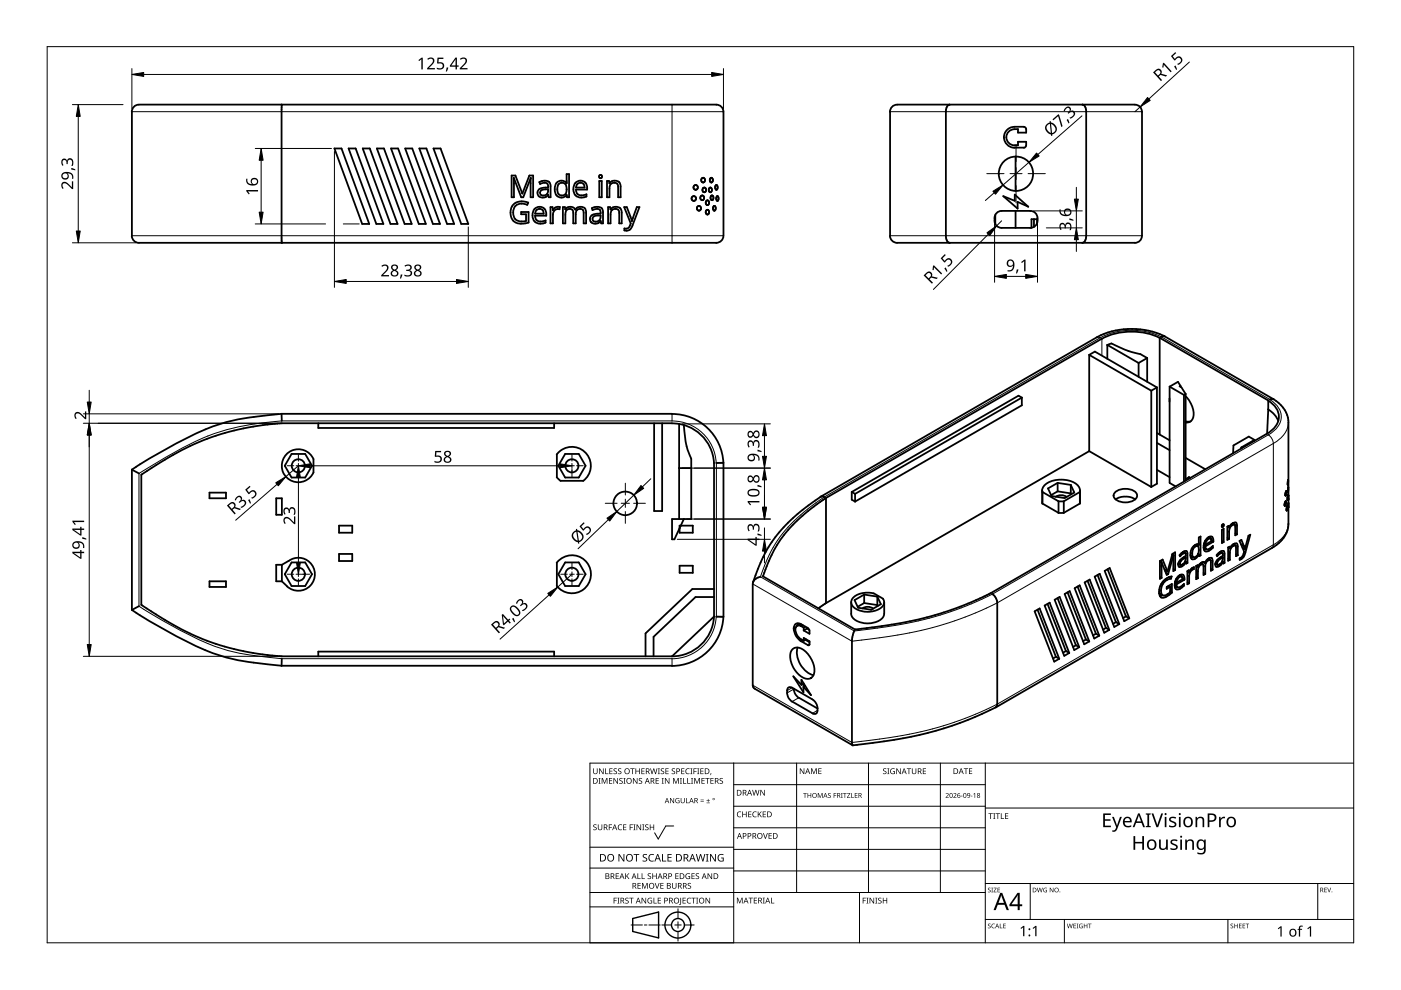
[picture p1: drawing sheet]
<svg xmlns="http://www.w3.org/2000/svg" width="297mm" height="210mm" viewBox="0 0 297 210" stroke-linecap="round" stroke-linejoin="round" font-family="sans-serif">
<g fill="none" stroke="#000" stroke-width=".38">
<path d="M28 23.7v26.3M29.4 22.2a1.5 1.5 0 0 0-1.5 1.5M29.5 22.2h122.4M59.7 22.2v29.2M59.7 22.2h.1M70.9 31.5h1.5l5.9 16h-1.5zM73.9 31.5h1.5l5.9 16h-1.5zM76.9 31.5h1.5l5.9 16h-1.5zM79.9 31.5h1.5l5.9 16h-1.5zM82.9 31.5h1.5l5.9 16h-1.5zM85.9 31.5h1.5l5.9 16h-1.5zM88.9 31.5h1.5l5.9 16h-1.5z"/>
<path d="M91.9 31.5h1.5l5.9 16h-1.5zM108.9 37.7l.1 4.1h-.5v-4.6h.8l1.4 3.8 1.5-3.8h.8v4.6h-.5v-4.1M108.9 37.7h.1M108.9 37.7l1.6 4.1h.4l1.6-4.1M112.5 37.7h.1M114.3 38.6a1.87 1.87 0 0 1 2.3 .2l.1 3h-.4l-.1-.5a1.24 1.24 0 0 1-1.3 .6 1.24 1.24 0 0 1-.9-1 1.38 1.38 0 0 1 1.6-1.1h.6a.87 .87 0 0 0-.4-1 .87 .87 0 0 0-1 .1l-.3 .1zM118 38.8a1.45 1.45 0 0 1 2.2 0l-.1-1.9h.6v4.9h-.5v-.4a1.46 1.46 0 0 1-1.8 .3 1.46 1.46 0 0 1-.8-1.6l.1-.8zM118.6 38.9a1.07 1.07 0 0 1 1.2 .1 1.07 1.07 0 0 1 .3 1.2 1.02 1.02 0 0 1-1 1.2 1.02 1.02 0 0 1-.9-1.3l.1-.8zM122 38.8a1.47 1.47 0 0 1 1.8-.3 1.47 1.47 0 0 1 .7 1.7h-2.4a1.25 1.25 0 0 0 .6 1.2 1.25 1.25 0 0 0 1.4-.1l.2-.1v.5a1.86 1.86 0 0 1-2.3-.3 1.86 1.86 0 0 1-.2-2.3zM122.4 39a.88 .88 0 0 1 1.1-.2 .88 .88 0 0 1 .4 1h-1.8zM127.1 38.4h.5v3.4h-.5zM128.7 38.4h.4l.1 .4a1.29 1.29 0 0 1 1.5-.5 1.29 1.29 0 0 1 .9 1.3v2.2h-.5v-2.2a.95 .95 0 0 0-1.2-.8 .95 .95 0 0 0-.7 1.2v1.8h-.5z"/>
<path d="M129.2 38.8h.1M147.5 39.2a.5 .5 0 0 0-.5 .5 .5 .5 0 0 0 .5 .5M147.5 39.2h.1M147.5 39.2a.5 .5 0 0 1 .5 .5 .5 .5 0 0 1-.5 .5M149.1 39.8a.44 .44 0 0 1 .6 .2 .44 .44 0 0 1-.1 .6 .44 .44 0 0 1-.6-.1zM149.1 39.8v.1M150.4 39.8a.42 .42 0 0 1 .5 .5 .42 .42 0 0 1-.5 .3l-.1-.4zM150.6 39.8h.1M150.6 37.8a.42 .42 0 0 1 .5 .4 .42 .42 0 0 1-.5 .4l-.1-.4zM150.8 37.7h.1M151.7 39.3h.1a.48 .48 0 0 1 .4 .4 .48 .48 0 0 1-.4 .5l-.2-.4zM151.8 22.2a1.47 1.47 0 0 1 1.6 1.5"/>
<path d="M153.4 23.7v26.3a1.49 1.49 0 0 1-1.6 1.5M188.7 23.7v26.3a1.56 1.56 0 0 0 1.5 1.5M190.2 22.2a1.52 1.52 0 0 0-1.5 1.5M190.2 22.2h50.4M201.3 22.2a1.36 1.36 0 0 0-.8 1.5l.1 26.6a1.24 1.24 0 0 0 .7 1.2M201.4 22.2h-.1M215.1 30.8h.7v-.7h1.8v.8M215.3 33.2v7.3M217.6 27.4l-.3-.4a5.8 5.8 0 0 0-3.3 .2 2.23 2.23 0 0 0-1.1 2.5 2.23 2.23 0 0 0 2.2 1.6h2l.2-.1 .3-.3M217.6 27.3v.8h-1.8v-.7a1.93 1.93 0 0 0-2.4 1.7 1.78 1.78 0 0 0 1.7 1.7M229.5 22.2h.1M229.5 22.2a1.36 1.36 0 0 1 .8 1.5v26.6a1.24 1.24 0 0 1-.8 1.2"/>
<path d="M240.6 22.2a1.45 1.45 0 0 1 1.5 1.5M242.1 23.7v26.3a1.47 1.47 0 0 1-1.5 1.5h-50.4M27.9 50a1.54 1.54 0 0 0 1.5 1.5M29.5 51.5h122.4M59.7 51.5h.1M108.9 43.3a2.95 2.95 0 0 1 3.1-.3l-.2 .4a1.98 1.98 0 0 0-2.5 .3 1.98 1.98 0 0 0-.2 2.5 2.16 2.16 0 0 0 2.4 .6v-1.4h-1v-.5h1.6v2.3l-.3 .1a2.7 2.7 0 0 1-3.4-1.1 2.82 2.82 0 0 1 .5-2.9zM113.3 44.3a1.47 1.47 0 0 1 1.8-.3 1.47 1.47 0 0 1 .7 1.7h-2.4a1.25 1.25 0 0 0 .7 1.2 1.25 1.25 0 0 0 1.3-.1l.3-.1v.5a1.85 1.85 0 0 1-2.4-.3 1.85 1.85 0 0 1-.2-2.3zM113.7 44.6a.88 .88 0 0 1 1.1-.2 .88 .88 0 0 1 .5 .9h-1.8zM114.6 40.5l.4-.3 1.2-.1a.97 .97 0 0 1-.4 1.2 .97 .97 0 0 1-1.3-.3zM116.2 41.3h.1M116.7 43.9h.4l.1 .6a1.31 1.31 0 0 1 1.5-.6l-.1 .5a1.07 1.07 0 0 0-1.4 1.1v1.9h-.5zM119.3 43.9h.5l.1 .5a1.28 1.28 0 0 1 2.1 0 1.23 1.23 0 0 1 1.4-.5 1.23 1.23 0 0 1 .9 1.2v2.3h-.6v-2.3a.86 .86 0 0 0-1-.8 .86 .86 0 0 0-.6 1.1v2h-.6v-2.3a.83 .83 0 0 0-.9-.8 .83 .83 0 0 0-.7 .9v2.2h-.6z"/>
<path d="M122 44.4h.1M125.5 44.2a1.87 1.87 0 0 1 2.2 .1l.2 3.1h-.4l-.1-.5a1.29 1.29 0 0 1-2.3-.3 1.15 1.15 0 0 1 1.3-1.3h.9a.87 .87 0 0 0-.4-1 .87 .87 0 0 0-1 .1l-.3 .1zM125.8 46l.3-.2 1.2-.1a.97 .97 0 0 1-.4 1.2 .97 .97 0 0 1-1.2-.3zM128.9 43.9h.5l.1 .5a1.29 1.29 0 0 1 1.4-.5 1.29 1.29 0 0 1 .9 1.2v2.3h-.5v-2.3a.95 .95 0 0 0-1.2-.8 .95 .95 0 0 0-.6 1.3v1.8h-.6zM129.4 44.4h.1M132.3 43.9h.6l1.1 3 1-3h.6l-1.5 3.9a1.3 1.3 0 0 1-1.7 1.1v-.5l.4 .1a1.05 1.05 0 0 0 .9-1.1zM147.5 40.2h.1M148.2 44.7h.1M148.6 41.6a.43 .43 0 0 1 .6 .1 .43 .43 0 0 1-.1 .6 .43 .43 0 0 1-.6-.1zM149.8 42.6a.43 .43 0 0 1 .5 .4 .43 .43 0 0 1-.5 .4l-.2-.4zM149.8 44.6a.43 .43 0 0 1 .5 .4 .43 .43 0 0 1-.5 .4l-.2-.4zM150 43.5h.1"/>
<path d="M150 45.5h.1M150.8 41.6l-.1 .5 .2 .3M150.8 41.6h.1M150.9 42.4h.1M151 41.4l-.2 .2M151 41.4a.56 .56 0 0 1 .3 .5 .56 .56 0 0 1-.3 .5M151 41.4h.1M151.4 43.7h.1M151.5 43.7h.1M151.5 43.7h-.1M151.5 43.7a.48 .48 0 0 1 .3 .5 .48 .48 0 0 1-.5 .4l-.1-.5 .2-.4M151.8 40.2h.1"/>
<path d="M152.1 41.6a.61 .61 0 0 0 0 1M152.1 41.6h.1M152.1 42.6h.1M152.1 41.6a.66 .66 0 0 1 0 1M201.3 51.5h.1M210.9 46.8a1.5 1.5 0 0 0 1.4 1.5M211 45.6v1.9M212.3 44.7a1.64 1.64 0 0 0-1.4 2.1M212.4 44.7h6.1M212.7 41.6l2.4 1v-1.3l2.9 2.5-2.2-1v1.4zM215.3 44.7v3.6M218.4 44.7a1.64 1.64 0 0 1 1.6 2.1"/>
<path d="M218.5 48.3h-6.1M219.2 46.5v1.6M219.9 46.5v.8M220 46.8a1.49 1.49 0 0 1-1.6 1.5M220 46.5h-1.3v1.8M229.5 51.5h.1M230.9 75.2v20.5M230.9 75.2l13.2 7.6M230.9 75.2l1.2-.7 13.2 7.6M233.6 71.8l-58.5 33.8M234.8 73.1l6.6 3.9M234.8 73.1v3"/>
<path d="M235.6 72.8l-.9 .4M235.6 72.8l2.5 1.2 2.2 .7a7.5 7.5 0 0 1 2.9 1.2M241.4 77v2.9M243.2 75.9l-1.8 1.1M243.2 75.9v5M245.9 71.6a14 14 0 0 0-12.3 .3M246.2 71.4l.8-.1 23 13.3M246.9 71.3a16.3 16.3 0 0 0-14.4 .2l-58.5 33.8 .7 .1M28 99.6v29.7M28 99.6l1.5 .8M59.7 87.7a67 67 0 0 0-13.7 2.4 101.2 101.2 0 0 0-18 9.5M59.7 87.7v1.5"/>
<path d="M60.7 96.4a3.5 3.5 0 0 1 5.8 .9v2.9a3.5 3.5 0 0 1-5.2 1.5 3.5 3.5 0 0 1-.6-5.3zM61.8 96.2h2.9l1.5 2.5-1.5 2.5h-2.9l-1.4-2.5zM67.5 89.7v1h50v-1M118.4 95.9a4 4 0 0 1 5.9 .2 4 4 0 0 1-.6 5.9h-4.9l-.6-.6-.1-.2-.1-4.8zM119.8 96.2h2.9l1.5 2.5-1.5 2.5h-2.9l-1.4-2.5zM140.4 89.7v18.6h-1.7v-18.6M142.5 87.8a10.9 10.9 0 0 1 10.9 10.3M142.5 87.7h-82.8M144 89.9v20.1M144 99.2h2.6M145 90.1l.1 1.4a14.4 14.4 0 0 0 1.5 5.7v12.8h-4.1v4.3h.5l2-4.3M151.9 98.2l1.5-.1v32.7"/>
<path d="M151.9 98.2h.1M216.7 84.3l-.8-.4-35.3 20.4M216.7 84.3v1.6l-35.4 20.5M216.7 84.3l-35.4 20.4M230.9 95.7l-55.8 32.2M230.9 95.7l13.2 7.6M244.1 82.8v20.5M245.3 99.6l2.7 1.6M245.3 82.1v20.5l-1.2 .7M245.3 82.1l-1.2 .7M245.3 93.9l2.7 1.6M245.3 91.8l2.7 1.6"/>
<path d="M247.9 84.5v.6M248 82l3 1.7M248 82v20.4l1.3 .7M250.3 81.8l-.6-.8-1.7 1M250.3 81.8v.2M250.3 81.8l-.2 .1 .4 .2 .9 1.4v18.4M251 83.7v18.4M251.3 89.3h1.1M251.3 84a5.2 5.2 0 0 1 1.6 4.6 1.43 1.43 0 0 1-1.6 1M251.4 97.1l4.2 2.4M251.4 83.5l-.4 .2M263.2 94.9v.2"/>
<path d="M266 93.3v.2M266 93.3l-2.8 1.6M266 93.3l-1.2-.7-3.3 1.8-.1 1.7M268.6 92l-58.5 33.8-6.6 2.8-6.7 2.2-6.5 1.4-9 1.3-19.5-11.3 .7-1.9a29.7 29.7 0 0 1 12.3-14.5l.3-.2M268.7 91.9l.2-7-23-13.3v20.5M268.9 86.8l1.4 1.2 .7 1.3M268.9 84.9a3.6 3.6 0 0 1 1.4 5.7l-1.7 1.4M269.3 84.7a1.15 1.15 0 0 1 1.4 .4 5.7 5.7 0 0 1 2.5 4.4M269.3 84.7h.1M273.2 89.6v15.4M30 100.6l4.9-3.1a53 53 0 0 1 24.9-7.8h82.7a8.9 8.9 0 0 1 8.9 8.5v32.5l-8.9 8.5h-82.7l-6.1-.8-6-1.3a64 64 0 0 1-17.7-8.9zM44.4 104.4h3.5v1.2h-3.5z"/>
<path d="M58.6 105.6h1.2v3.5h-1.2zM59.8 119.7h-1.2v3.5h1.2M59.8 119.7v3.5M61.2 118.9a3.5 3.5 0 0 1 4.8 .7 3.5 3.5 0 0 1-.4 4.7 3.5 3.5 0 0 1-4.8 0l-1-1.1M61.2 118.9l-1.4 .8M61.8 119.2h2.9l1.5 2.5-1.5 2.5h-2.9l-1.4-2.5zM71.9 111.4h2.8v1.5h-2.8zM71.9 117.4h2.8v1.5h-2.8zM119.8 119.2h2.9l1.5 2.5-1.5 2.5h-2.9l-1.4-2.5zM144.1 111.4h2.8v1.5h-2.8zM144.1 119.9h2.8v1.5h-2.8zM174 105.4l-2.9 2-2.5 2-2.2 2.2-1.8 2.1-1.5 2.1-1.2 2.1-2.2 5.6"/>
<path d="M174.7 105.4h.1M175.1 105.6v22.3M180.6 104.3v1.6l.7 .5M180.6 104.3l.7 .4M181.3 104.7v1.7M220.9 106.5l.1 .3M221 104v2.4M221 104.3v-.1a2.16 2.16 0 0 1 1.7-2.1 5.7 5.7 0 0 1 6 1l.2 .4v.8M221 104.3l3.4 2v2.4l-3.4-1.9zM223.8 105.3a2.06 2.06 0 0 1 2.3 .1M224.2 102.4v1.8M224.2 104.2l-1.3 .8"/>
<path d="M224.2 102.4l-2 1.2 .7 1.6 2.8 .4 2.1-1.2-.8-1.6M224.2 102.4l2.8 .4M224.2 104.2l2.8 .4M224.4 106.3h1.1M224.4 108.8h1.1M225.5 106.3l3.5-2v2.5l-3.5 1.9zM227 102.8v1.8M227 104.6l.1 .2M229 106.5l-.1 .3M229 104v2.4M236.4 104.3a3.7 3.7 0 0 1 4.4 0 1.19 1.19 0 0 1 .2 1.3 1.19 1.19 0 0 1-1.1 .7 3.3 3.3 0 0 1-3.7-.8l-.1-.4zM236.5 105.9a3.9 3.9 0 0 1 4.2 0"/>
<path d="M245.9 119l.4 .2M245.9 119l.3 .2M246.1 118.9l.1 .2M246.2 119.2l.1 3.3M246.3 119.2l1.1 2.7 .3-.2M246.3 119.2h-.1M248.5 117.6l.3 .1M248.8 117.7l-1.1 4M248.8 117.7v3.4l.4-.2M248.8 117.7h.1M249.8 119.5l.5 .3M250 119.6l-.1 .1"/>
<path d="M250.8 118.3a1.33 1.33 0 0 0-.8 1.9 1.51 1.51 0 0 0 1.4-1M250.8 118.3l.2 .1M250.8 117l-.7 .7 .1 .3 .7-.6 .4-.1 .1 .6-.6 .4M250.8 117h.1a.51 .51 0 0 1 .6-.1 .51 .51 0 0 1 .3 .5v2M250.8 117l.5 .3M251 118.4a1 1 0 0 0-.7 1.4l.5-.2 .5-.5M251.1 116.9v.3M251.1 118l.3 .2M251.2 119.1l.6 .3M251.4 118.2l-.1 .9M251.4 118.2l-.4 .2M251.4 119.2h.1"/>
<path d="M251.4 119.2l.1 .3 .3-.1M252.1 101.2l-.7 .4M252.1 101.2l.3 .1M252.1 101.2v.3M252.4 117.8l.6 .3M252.8 118l-.3 .2M253.5 115.5l.5 .3M253.5 115.5a2.35 2.35 0 0 0-1 2.7M253.6 120v2.8l.4-.2M253.6 120l.3-.2 .1 .4M253.6 120l.4 .2M253.8 115.4v.3"/>
<path d="M253.8 115.4l-.3 .1M253.8 115.4l.4 .1M254 115.8a1.7 1.7 0 0 1 0 1.7M254 115.8a1.54 1.54 0 0 0-1 2.3M254 115.4l.2 .1M254 117.5l-.6 .6h-.4M254 117.5l.2 .1M254 117.5h.1M254 117.5l.5 .3M254.2 115.5v-1.5l.3-.2v4M254.2 117.6a1.26 1.26 0 0 1-1.5 .9l-.2-.3M254.2 117.6v.3l.3-.1"/>
<path d="M254.6 119.4l-.6 .8M254.6 119.4l.4 .2M254.9 119.2l-.1 .3M254.9 119.2l-.3 .2M254.9 119.2h.3l.3 .2M255.1 119.2l.4 .2M255.2 116.1l.6 .4M255.2 115.6l.1 .9M255.2 115.6l.4 .2M255.3 115.3l-.1 .3M255.3 115.3l.3 .2M255.5 119.3v.1"/>
<path d="M255.6 115.8l.2 .7M255.6 116.3l-.4 .2M256.1 118.5l-.6 .8M256.2 118.5l.4 .2M256.2 113.9l-.5 .5-.4 .9M256.2 113.9l.5 .3M256.4 118.4v.2M256.4 118.3l-.3 .2M256.4 118.3h.4a.55 .55 0 0 1 .3 .7v1.8M256.5 113.8v.3M256.6 118.7a1.18 1.18 0 0 0-1.1 1.4v1.6M256.6 118.7l.1 2.3 .4-.2"/>
<path d="M256.7 114.2a1.14 1.14 0 0 0-1.1 1.3M256.7 114.2l.2 .4M256.8 114.6l.5 .3M256.9 114.6v.1l-1.3 .8M256.9 116l.2 .1M256.9 116l-.7 .5h-.4M256.9 116l.2-.3v.4M256.9 113.8l-.7 .1M256.9 113.8h.1M257 113.8l.2 .4 .1 .7M257.1 116.1l-.1 .2a1.78 1.78 0 0 1-1.5 .6l-.2-.4M257.3 114.9l-1.7 .9"/>
<path d="M257.7 119.5l.5 .2M257.9 119.6l-.2 .1M258.6 118.3l.3 .1M258.7 117l.4 .3M258.9 118.4a1 1 0 0 0-.7 1.4M258.9 116.9v.1M258.9 117h.1M258.9 117v.1M258.9 116.9l-1 .8 .2 .2 .6-.6h.4M258.9 116.9l.5-.1 .2 .3v2.2M259 118l.3 .2M259.1 114.7l.3 .2"/>
<path d="M259.1 112.3l.3-.2v2.8l-.3 .2zM259.1 119l.5 .3M259.1 117.3l.2 .6-.7 .4a1.92 1.92 0 0 0-.9 1.2M259.2 111.2h.1a.28 .28 0 0 1 .1 .3 .28 .28 0 0 1-.3 .2zM259.3 118.2l-.4 .2M259.3 118.2a1.38 1.38 0 0 1-1.1 1.6M259.6 119.3l-.2 .2-.1-.4a1.29 1.29 0 0 1-1.5 1l-.1-.6M260.2 114l.4 .3M260.3 111.6l.3 .2M260.4 116.1v2.8l.4-.2M260.4 118.5l.4 .2M260.4 116.1l.3-.2 .1 .4"/>
<path d="M260.4 116.1l.4 .2M260.6 111.8l-.1-.3-.3 .2v2.8l.4-.2M261.3 111l-.7 .8M261.3 111a.54 .54 0 0 1 .7-.2 .54 .54 0 0 1 .3 .7v1.8M261.3 111l.4 .2M261.5 115.4l-.7 .9M261.5 115.4l.4 .3M261.6 110.8v.3M261.7 115.3v.3M261.7 115.3l-.2 .1M261.7 115.3l.5-.1 .2 .4v2.1M261.8 111.2l.1 .5v1.8l.4-.2"/>
<path d="M261.8 111.2a1.28 1.28 0 0 0-1.2 1.6v1.5M261.9 113.1l.4 .2M262.1 117.5l.3 .2M262.4 117.7l-.3 .2-.1-2.1a.96 .96 0 0 0-1.2 1.1v1.8M263.1 115.4l.6 .4M263.4 116.1l.5 .3M263.5 116.2h.1M263.7 115.8l.2 .6M263.7 115.8l-.5-1.3-.4 .2 1 2.3a1.56 1.56 0 0 1-.8 1.3l-.2 .1v.3a1.84 1.84 0 0 0 1.2-1.5l1.1-3.8-.4 .2-.8 2.8M272.4 107.2v.1M272.6 106.3l-.2 .4v.5M272.6 106.3v.5l-.2 .5"/>
<path d="M272.6 106.3h.1M272.7 104.1l.1 .4a.37 .37 0 0 1-.3 .5zM272.7 104.1h.1M272.8 108.2v.1M272.9 107.3l-.1 1M272.9 107.3h.1M272.9 107.3l-.1 .9M273 106h.1M273 102.8h.1M273.1 103.8v.5M273.1 103.8h.1M273.1 104.3h.1"/>
<path d="M273.1 105l-.1 1M273.1 105h.1M273.1 101.8l-.1 1M273.1 101.8h.1M273.1 103.4v.4M273.1 103.3v.1M273.1 103.3h.1M273.1 103.3v1M273.2 106h.1M273.2 107.6h.1M273.2 107v.6M273.2 106.9v.1"/>
<path d="M273.2 105.2v.8M273.2 106.8v.1M273.2 105.2v.4M273.2 106.8v.5M273.2 105v.2M273.2 106.6v.2M273.2 107.3v3.7a6.1 6.1 0 0 1-3.5 5.2l-58.6 33.8M273.2 105h.1M273.2 105.7v.9M273.2 106.6h.1M273.2 105.7v.3M273.2 105.6v.1"/>
<path d="M273.2 107.3v.3M273.2 107.3h.1M28 129.3a101.2 101.2 0 0 0 18 9.5 67 67 0 0 0 13.7 2.4M29.5 128.5l-1.5 .8M44.4 123.2h3.5v1.2h-3.5zM59.7 139.7v1.5M67.5 139.2v-1h50v1M118.1 124.2l-.1-4.9a4.1 4.1 0 0 1 6-.5 4.1 4.1 0 0 1 0 6 4.1 4.1 0 0 1-6-.6M151.4 130.7a8.9 8.9 0 0 1-8.9 8.5M151.4 124.9h-4.6l-9.9 9.4v4.9M151.4 126.6h-3.9l-8.9 8.4v4.2M151.9 130.7h.1"/>
<path d="M151.9 130.7l1.5 .1M153.4 130.8a11 11 0 0 1-10.9 10.4M159.7 123.5l-.1 21.8 .2 .5 21 12.2M159.7 123.4v.1M161.2 122.3l-.8 .3-.7 .8M161.2 122.3h.1M167.9 137.8a2.03 2.03 0 0 1 3 .5 5.3 5.3 0 0 1 1.6 4.7 1.61 1.61 0 0 1-2.7 .4 5.2 5.2 0 0 1-2.1-5.2zM168.3 133.3a3.6 3.6 0 0 0 1.5 2.7M168.7 133l-.4 .3M169.1 137.3a5 5 0 0 0 3.4 5.8M169.2 132.2l-.2 .5M169.7 132.3l-.7 .4"/>
<path d="M169.8 132.8a.85 .85 0 0 0-1.1 .1 .85 .85 0 0 0 0 1.2l.3 .6 .8 .9M169.8 132.3a.97 .97 0 0 0-1.1 0 .97 .97 0 0 0-.4 1M169.9 135.5l.5 .4M169.9 132.3l1.4 .9M170.2 135.8l-.3 .2 1.4 .8 .3-.2v-.6l-1.2-.7v.6M170.2 132.5l-.3 .3 .5 .3M170.4 133.1v.6M170.8 132.9l-.4 .2M170.8 135.7l.8 .5M170.9 135.6l-.5 .3M171.1 133.3l.5 .2M171.1 133.3l-.7 .4"/>
<path d="M171.1 133.1v.2M171.3 133.2l.3 .4v.8l-1.2-.7M171.6 136.6l-.1 .2h-.2M175.1 127.9l-1.6 1.1M181.1 133.8l-.3 1-.2 1.2v21.4l.2 .6M181.1 133.8h.1M182.8 129a2 2 0 0 1 2.3 0M183.2 126.1v1.8M183.2 126.1l-2 1.1 .7 1.7 2.8 .4 2.1-1.2-.8-1.6M183.2 127.9l-1.4 .8M183.2 127.9l2.8 .4M183.2 126.1l2.8 .4"/>
<path d="M185.2 125.8l2 1.2a1.32 1.32 0 0 1-.5 1.9 5 5 0 0 1-5.9-.3 1.55 1.55 0 0 1 1-2.5l1.3-.4h1.2l.9 .1M186 128.3l.1 .2M186 126.5v1.8M187.5 127.7v2.4a2.68 2.68 0 0 1-2.7 2 4.2 4.2 0 0 1-4.2-1.5l-.1-2.9M210.4 126h.1M210.4 126l.7 .8 .3 1v21.5l-.2 .6M219.4 129.6l1-.6 4.2 10.7-1.1 .6zM220 129.3l3.9 10M221.5 128.4l1-.6 4.2 10.6-1.1 .7zM222.1 128l3.9 10M223.6 127.2l1.1-.6 4.1 10.6-1 .6zM223.9 139.3l-.6 .3"/>
<path d="M223.9 139.3l.7 .4M224.2 126.8l3.9 10M225.7 125.9l1.1-.6 4.1 10.7-1 .6zM226 138l-.6 .4M226 138l.7 .4M226.3 125.6l3.9 10M227.8 124.7l1.1-.6 4.2 10.7-1.1 .6zM228.1 136.8l.7 .4M228.1 136.8l-.6 .4M228.5 124.4l3.9 10M230 123.5l1-.6 4.2 10.6-1.1 .7zM230.2 135.6l.7 .4"/>
<path d="M230.2 135.6l-.6 .3M230.6 123.1l3.9 10M232.1 122.3l1.1-.6 4.1 10.6-1.1 .6zM232.4 134.4l.7 .4M232.4 134.4l-.7 .3M232.7 121.9l3.9 10M234.2 121l1.1-.6 4.1 10.7-1 .6zM234.5 133.1l-.6 .4M234.5 133.1l.7 .4M234.8 120.7l3.9 10M236.6 131.9l-.6 .4M236.6 131.9l.7 .4"/>
<path d="M238.7 130.7l-.6 .3M238.7 130.7l.7 .4M245.8 125.8l.1 .5M245.8 125.8l.7 .4M245.9 122.3l.4 .2M246.4 126.2l-.5 .1M246.9 120.8l.6 .3M247.1 120.9l-.1 .2M247.2 121.4l.5 .3M247.5 121.1l-1-2.5-.6 .4v3.7l.4-.2M247.8 124.2l.3 .2M247.8 124.2h.1"/>
<path d="M247.8 122.4l.5 .3M247.8 122.4a3.4 3.4 0 0 0-2 3.4M247.8 122.4l.6-.2-.1 .5M248.1 125.4l.4 .2M248.1 124.4l-.7 .4v-.3l1.1-.7v1.8M248.3 122.7a2.4 2.4 0 0 0-1.8 3.5h.6l1-.6v-1.2M248.5 125.6l-.2 .2a2.45 2.45 0 0 1-2.1 .9l-.3-.4M248.8 120.6l.4 .3M249.1 124.2v.4M249.1 124.2l.6 .3M249.1 123.7v.5M249.1 123.7l.3 .2"/>
<path d="M249.1 123.4v.3M249.1 123.4l.3 .1M249.2 120.9v-3.8l-.6 .3-1.1 3.7M249.4 123.9l.3 .6M249.5 124.4l-.4 .2M250.1 122l-.5 .5-.5 .9M250.1 122l.4 .3M250.4 121.9v.3M250.4 121.8l-.3 .2M250.4 121.8a.6 .6 0 0 1 .6 .2 .6 .6 0 0 1 .1 .6v.3M250.5 122.3l.2 .5-1.3 .7M250.5 122.3a1.14 1.14 0 0 0-1.1 1.2"/>
<path d="M250.7 122.7l.4 .2M250.8 124l.2 .2M250.8 124l-.8 .5h-.3M250.8 124l.2-.2v.4M251 124.2l-.1 .1a1.78 1.78 0 0 1-1.5 .6l-.3-.3M251.1 122.9l-1.7 1M251.8 121.2l.3 .2M251.8 123.5l.3 .2M252.1 121.4v-.5l-.3 .2v2.8l.3-.2M252.1 121.4h.1M252.8 120.5l.3 .2M253.1 120.7l.1-.5-.6 .4-.5 .8"/>
<path d="M253.1 120.7a1.54 1.54 0 0 0-1 1.5v1.5M253.6 122.4l.4 .2M254 120.2h.1M255.2 121.5l.3 .2M255.5 121.7l-.3 .2-.1-2.2a.93 .93 0 0 0-1.1 1.1v1.8M256.7 120.6l.4 .2M59.7 141.2h82.8M166.9 146.9a2.3 2.3 0 0 0 1 1.9M166.9 146.4v.5M167.9 145.8a.66 .66 0 0 0-.7 0 .66 .66 0 0 0-.3 .6M168 145.8l4.3 2.5a2.3 2.3 0 0 1 1 1.9M168 148.7l4.3 2.5"/>
<path d="M168.3 146a2.45 2.45 0 0 0 1 2M169.4 147.9l3.9 2.3M169.9 145.2l-1.7-1.8 2.1 3.4v-1.2M169.9 145.2v-1.1l2 3.3-1.6-1.8M170.2 145l.3 .5M170.4 144.9l-.5 .3M170.7 145.4l-.4 .2M173.3 150.1a.97 .97 0 0 1-.5 1.3l-.5-.1M180.8 158h.1M211.1 150l-6.9 3-7.1 2.3-6.8 1.4-9.5 1.3M211.2 149.9l-.1 .1M211.2 149.9h.1"/>
<circle cx="127.3" cy="37.4" r=".34"/>
<circle cx="149.1" cy="38.2" r=".46"/>
<circle cx="215.4" cy="36.8" r="3.7"/>
<circle cx="147.1" cy="42.1" r=".49"/>
<circle cx="148.2" cy="44.2" r=".48"/>
<circle cx="63.2" cy="98.8" r="1.4"/>
<circle cx="121.2" cy="98.8" r="1.4"/>
<circle cx="132.6" cy="106.7" r="2.49"/>
<circle cx="63.2" cy="121.8" r="1.4"/>
<circle cx="121.2" cy="121.8" r="1.39"/>
</g>
<g fill="none" stroke="#000" stroke-width=".21">
<path d="M28 23.7h125.4M142.5 22.2v29.3M188.7 23.7h53.4M153.4 50h-125.4M242.1 50h-53.4M233.3 71.6l-58.5 33.8-2.9 2.1-2.5 1.9a26.6 26.6 0 0 0-8.2 12.9l19.9 11.5 9.7-1.4 7.2-1.6 6.2-2.1 6.2-2.7 58.5-33.8M233.6 71.8v3.6M246.2 71.4a14.7 14.7 0 0 0-12.9 .2l-.3-.1-.5 .1M246.2 71.4l23 13.3a3.9 3.9 0 0 1 1.9 5.4 6.3 6.3 0 0 1-2.2 2.1 2.3 2.3 0 0 1 1.1 1.8M142.5 89.3a9.3 9.3 0 0 1 9.3 8.9M142.5 89.2h-82.8a50.3 50.3 0 0 0-25.7 8.4l-4.5 2.8v28.1a97.6 97.6 0 0 0 16.9 8.8 64.9 64.9 0 0 0 13.3 2.4h82.8M142.5 87.7v1.5"/>
<path d="M151.9 98.2v32.5M270 94l-58.6 33.8-6.8 3-6.9 2.3-7.3 1.5-9.8 1.4-21-12.2M270 94v21.5l-58.6 33.8-2.2 1.1-6.4 2.6-6.6 1.9-6.5 1.3-9.1 1.2-21-12.1M273.1 89.6h.1a5.2 5.2 0 0 1-3.2 4.4M245.9 119.9l.4 .2M249.9 119.7l.7 .4M249.9 119.3l.3 .2M250.2 118.8l.2 .1M250.6 117.2l.3 .2M250.8 119.6l.2 .1M251.1 117l.7 .4M252.4 117.8l.5 .3"/>
<path d="M252.4 117.2l.4 .2M252.7 116.3l.2 .2M252.7 118.1l.7 .4M253.2 115.7l.2 .2M254.4 119.6l.3 .1M255.1 119.9l.4 .2M255.2 116.1l.6 .4M255.5 119.2l.2 .1M255.6 114.6l.2 .1M255.8 116.5l.6 .3M256 118.7l.2 .1M256 114.1l.3 .2"/>
<path d="M256.4 118.6l.7 .4M256.5 116.3l.3 .2M256.8 114.3l.5 .3M256.9 113.8h.1M257.7 119.7l.7 .4M257.8 119.3l.3 .2M258 118.8l.3 .1M258.5 117.2l.2 .1M258.7 119.6l.2 .1M258.9 117l.7 .4M259 111.6l.3 .1M259.1 111.4l.3 .2"/>
<path d="M259.2 111.2l.3 .1M260.2 112.6l.4 .2M260.4 117l.4 .2M260.6 111.8l.2 .1M260.8 116.2l.1 .1M261.1 111.2l.2 .1M261.2 115.6l.3 .2M261.6 111l.7 .5M261.7 115.5l.7 .4M262.8 118.4l.4 .2M263.4 117.9l.3 .2M263.8 117l.2 .2"/>
<path d="M273.1 111.1a5.4 5.4 0 0 1-3.1 4.4l-.3 .7M142.5 139.7v1.5M151.8 130.7a9.4 9.4 0 0 1-9.3 9M245.8 125.8l.7 .4M245.8 125l.4 .2M246.2 123.8l.3 .1M246.9 126.3l.4 .2M247.1 122.8l.3 .2M247.6 125.9l.3 .2M249.1 124.2l1.1 .6M249.4 122.7l.3 .1M249.9 122.2l.2 .1"/>
<path d="M250.3 124.4l.3 .1M250.6 122.4l.5 .2M250.8 121.8l.1 .1M251.8 121.9l.3 .3M252.2 121.3h.1M252.6 120.6l.2 .2M253.6 120.9l.4 .2M254 120.2h.1M168 145.8l-1.1 .6M168.3 146.1l-1.4 .8M169.4 147.9l-1.4 .8M173.3 150.6l-1 .6"/>
</g>
<path d="M10 9.9h277v190h-277z" fill="none" stroke="#000" stroke-width=".21"/>
<g fill="none" stroke="#000" stroke-width=".21">
<path d="M125.1 179.6h30.5M142.8 175.1h-1.6l-1.6 2.8-.8-1.3M155.6 166.4h53.3M155.6 161.8v38.1h-30.5v-38.1h161.9M168.9 161.8v27.4M184.1 161.8v27.4M199.4 161.8v27.4M208.9 170.9h-53.3M208.9 175.5h-53.3M208.9 161.8v38.1M287 171.3h-78.1M125.1 192.3h30.5"/>
<path d="M125.1 189.2h83.8M133.8 196.1h2.4M136.6 196.1h.6M140 196.1h-2.4M140.3 196.1h2.1M143.1 196.1h1.3M143.7 195.4v1.4M143.7 197.5v2M143.7 192.7v2M147.2 196.1h-2.1M155.6 180.1h53.3M155.6 184h-30.5"/>
<path d="M182.2 189.2v10.7M208.9 184.7h-53.3M218.4 187.3v7.6M225.7 194.9v5M260.3 194.9v5M279.4 187.3v7.6M287 194.9h-78.1M287 187.3h-78.1"/>
</g>
<g fill="#000">
<path d="M125.8 174.9l.5-.1h.2l-.1 .2a.25 .25 0 0 0-.3-.1 .25 .25 0 0 0 0 .4 .42 .42 0 0 1 .4 .5 .42 .42 0 0 1-.7 .2v-.1a.27 .27 0 0 0 .5 0 .27 .27 0 0 0-.1-.4l-.4-.2zM125.8 162.9h.1v.8a.32 .32 0 0 0 .3 .3 .32 .32 0 0 0 .3-.3v-.8h.2v.8a.47 .47 0 0 1-.5 .4 .47 .47 0 0 1-.4-.4zM126.9 165h.4l-.1 .1v1l.1 .1h-.4l.1-.1v-1zM126.8 174.8h.1v.8a.32 .32 0 0 0 .3 .3 .32 .32 0 0 0 .3-.3v-.8h.2v.8a.47 .47 0 0 1-.5 .4 .47 .47 0 0 1-.4-.4zM127 162.9h.2l.6 1v-1h.2v1.2h-.2l-.7-1 .1 1h-.2zM127.6 165h.2l.4 1 .4-1h.2v1.2h-.2v-1.1l-.4 1.1h-.1l-.4-1.1v1.1h-.1zM128.3 162.9h.2v1.1h.5v.1h-.7zM129.1 174.8h.7v.1h-.6v.5h.5v.1h-.5v.5h-.1zM129.1 165h.7v.1h-.5v.4h.5v.1h-.5v.4h.5v.2h-.7zM129.2 162.9h.7v.1h-.5v.4h.4v.2h-.4v.4h.5v.1h-.7zM130.1 163l.5-.1 .2 .1v.1a.25 .25 0 0 0-.4-.1 .25 .25 0 0 0 0 .4 .42 .42 0 0 1 .4 .5 .42 .42 0 0 1-.7 .2v-.1a.27 .27 0 0 0 .5 0 .27 .27 0 0 0-.1-.4l-.4-.2zM130.1 165h.1l.7 1v-1h.1v1.2h-.2l-.6-1v1h-.1z"/>
<path d="M131.1 175l.5-.2 .3 .1-.1 .1a.49 .49 0 0 0-.7 .4 .49 .49 0 0 0 .8 .4 .57 .57 0 0 1-.8 0 .57 .57 0 0 1 0-.8zM131.1 163l.4-.1 .2 .1v.1a.25 .25 0 0 0-.4-.1 .25 .25 0 0 0 0 .4 .42 .42 0 0 1 .4 .5 .42 .42 0 0 1-.6 .2v-.1a.27 .27 0 0 0 .4 0 .27 .27 0 0 0-.1-.4l-.3-.2zM131.4 165.1l.4-.2 .2 .1v.1a.25 .25 0 0 0-.4-.1 .25 .25 0 0 0 0 .4l.4 .2v.4l-.4 .2-.3-.1 .1-.1a.27 .27 0 0 0 .4 .1 .27 .27 0 0 0-.1-.4l-.4-.3zM132.2 165h.4l-.1 .1v1l.1 .1h-.4l.1-.1v-1zM132.1 174.8h.7v.1h-.5v.4h.5v.1h-.5v.5h.5v.1h-.7zM133.5 174.8h.7v.1h-.5v.5h.5v.1h-.5v.5h-.2zM133.6 162.9h.9v.1h-.3v1.1h-.2v-1.1h-.4zM134.3 174.8h.4l-.1 .1v1l.1 .1h-.4l.1-.1v-1zM134.2 165h.2l.6 1v-1h.2v1.2h-.2l-.7-1v1h-.1zM134.7 162.9h.2v.5h.6v-.5h.2v1.2h-.2v-.5h-.6v.5h-.2zM135 174.8h.1l.7 1v-1h.1v1.2h-.2l-.6-1v1h-.1zM135.5 165.1l.4-.2 .2 .1v.1a.25 .25 0 0 0-.4-.1 .25 .25 0 0 0 0 .4l.4 .2v.4l-.4 .2-.3-.1 .1-.1a.27 .27 0 0 0 .4 .1 .27 .27 0 0 0-.1-.4l-.3-.3z"/>
<path d="M136.2 174.8h.4l-.1 .1v1l.1 .1h-.4l.1-.1v-1zM136 162.9h.7v.1h-.6v.4h.5v.2h-.5v.4h.6v.1h-.7zM136.8 174.9l.4-.1h.3l-.1 .2a.25 .25 0 0 0-.3-.1 .25 .25 0 0 0 0 .4 .42 .42 0 0 1 .4 .5 .42 .42 0 0 1-.7 .2v-.1a.27 .27 0 0 0 .5 0 .27 .27 0 0 0-.1-.4l-.4-.2zM137.8 174.8h.1v.5h.6v-.5h.2v1.2h-.2v-.6h-.6v.6h-.1zM137.8 162.9h.2l.3 1 .2-1h.2l.3 1 .2-1h.2l-.3 1.2h-.2l-.3-1-.3 1h-.1zM139 165h.7v.1h-.5v.4h.5v.1h-.5v.4h.5v.2h-.7zM139.5 162.9h.4l-.1 .1v1l.1 .1h-.4l.1-.1v-1zM140.3 165h.4l-.1 .1v1l.1 .1h-.4l.1-.1v-1zM140.1 163l.5-.1 .2 .1v.1a.25 .25 0 0 0-.4-.1 .25 .25 0 0 0 0 .4 .42 .42 0 0 1 .4 .5 .42 .42 0 0 1-.7 .2l.1-.1a.27 .27 0 0 0 .4 0 .27 .27 0 0 0-.1-.4l-.4-.2zM141.1 162.9h.7v.1h-.6v.4h.5v.2h-.5v.4h.6v.1h-.7zM141 165h.1l.7 1v-1h.1v1.2h-.1l-.7-1v1h-.1zM142.1 169.2h.1l.6 .9v-.9h.1v1.1h-.1l-.6-.9v.9h-.1z"/>
<path d="M142.5 163l.4-.1 .2 .1v.1a.25 .25 0 0 0-.4-.1 .25 .25 0 0 0 0 .4 .42 .42 0 0 1 .4 .5 .42 .42 0 0 1-.6 .2v-.1a.27 .27 0 0 0 .4 0 .27 .27 0 0 0-.1-.4l-.4-.2zM142.7 165h.2l.4 1 .4-1h.2v1.2h-.1v-1.1l-.4 1.1h-.2l-.4-1.1v1.1h-.1zM143.3 169.3l.5-.1 .3 .1-.1 .1a.45 .45 0 0 0-.7 .3 .45 .45 0 0 0 .6 .5v-.4h-.2v-.1h.4v.6a.6 .6 0 0 1-.8-.2 .6 .6 0 0 1 0-.8zM144.2 165h.4l-.2 .1v1l.2 .1h-.4l.1-.1v-1zM144.8 165h.2v1h.5v.2h-.7zM144.4 162.9h.7v.1h-.5v.4h.5v.2h-.5v.4h.5v.1h-.7zM144.3 169.2h.2v.7a.28 .28 0 0 0 .2 .3 .28 .28 0 0 0 .3-.3v-.7h.2v.7a.42 .42 0 0 1-.5 .4 .42 .42 0 0 1-.4-.4zM145.5 169.2h.1v1h.5v.1h-.6zM145.7 165h.2v1h.5v.2h-.7zM145.5 163.1l.3-.2 .4 .1v.1l-.3-.1a.49 .49 0 0 0-.4 .7 .49 .49 0 0 0 .7 .3 .57 .57 0 0 1-.8-.1 .57 .57 0 0 1 0-.8zM146.4 162.9h.4l-.1 .1v1l.1 .1h-.4l.1-.1v-1zM146.5 165h.5l-.2 .1v1l.2 .1h-.5l.2-.1v-1z"/>
<path d="M147 162.9h.7v.1h-.5v.5h.5v.1h-.5v.5h-.2zM147.2 165h.2l.4 1 .4-1h.2v1.2h-.2l.1-1.1-.5 1.1h-.1l-.4-1.1v1.1h-.1zM147.8 162.9h.5l-.2 .1v1l.2 .1h-.5l.2-.1v-1zM148.5 169.9h.7v.1h-.7zM148.5 169.5h.7v.2h-.7zM148.5 162.9h.7v.1h-.6v.4h.5v.2h-.5v.4h.6v.1h-.7zM148.7 165h.7v.1h-.5v.4h.5v.1h-.5v.4h.5v.2h-.7zM149.8 170.2h.7v.1h-.7zM149.5 165h.9v.1h-.3v1.1h-.2v-1.1h-.4zM150.1 169.4l.1 .3h.3l-.3 .1v.3l-.1-.3h-.3l.3-.1zM150.7 163.9h.1l-.2 .4zM150.6 165h.7v.1h-.5v.4h.5v.1h-.5v.4h.5v.2h-.7z"/>
<path d="M152.6 165.1l.4-.2 .3 .1-.1 .1a.25 .25 0 0 0-.4-.1 .25 .25 0 0 0 0 .4l.4 .2 .1 .4-.4 .2-.4-.1 .1-.1a.27 .27 0 0 0 .5 .1 .27 .27 0 0 0-.1-.4l-.4-.3zM156.4 172.2l.4-.2 .4 .1-.1 .1a.49 .49 0 0 0-.7 .5 .49 .49 0 0 0 .7 .4 .57 .57 0 0 1-.8 0 .57 .57 0 0 1 0-.8zM157.4 172.1h.1v.5h.7v-.5h.1v1.2h-.1v-.6h-.7v.6h-.1zM158.6 172.1h.7v.1h-.5v.4h.5v.1h-.5v.4h.5v.2h-.7zM159.7 172.2l.3-.2 .4 .1v.1h-.3a.49 .49 0 0 0-.4 .6 .49 .49 0 0 0 .7 .3 .57 .57 0 0 1-.8 0 .57 .57 0 0 1 0-.8zM159.5 167.5h.1l.3 1 .3-1h.1l.3 1 .3-1h.1l-.3 1.2h-.2l-.3-1.1-.2 1.1h-.2zM160.7 172.1h.1v.6l.5-.6h.2l-.5 .5 .5 .7h-.1l-.5-.6-.1 .6h-.1zM161.8 176.6h.1l.4 1.1 .3-1.1h.2l-.4 1.2h-.2zM161.2 167.5h.2l.6 1v-1h.2v1.2h-.2l-.7-1v1h-.1zM161.7 172.1h.7v.1h-.5v.4h.5v.1h-.5v.4h.5v.2h-.7zM163 176.6h.6v.2h-.5v.3h.5v.2h-.5v.4h.5v.1h-.6zM169.6 162.9h.2l.6 1v-1h.1v1.2h-.1l-.7-1v1h-.1z"/>
<path d="M170.3 168.1h.8v.2h-.4v.9h-.1v-.9h-.3zM171.2 168.1h.1v.5h.6v-.5h.1v1.1h-.1v-.5h-.6v.5h-.1zM172 162.9h.2l.4 1 .3-1h.3v1.2h-.2v-1l-.4 1h-.1l-.4-1.1v1.1h-.1zM173.4 168.1h.2l.3 .9 .3-.9h.2v1.1h-.1v-.9l-.5 .9-.3-.9v.9h-.1zM173.5 162.9h.7v.1h-.5v.4h.4v.1h-.4v.5h.5v.1h-.7zM175.6 168.2l.4-.1 .1 .2a.25 .25 0 0 0-.3-.1 .25 .25 0 0 0-.1 .4 .25 .25 0 0 0 .3 .1 .32 .32 0 0 1 0 .5 .32 .32 0 0 1-.5-.2 .25 .25 0 0 0 .4 .1 .25 .25 0 0 0 .1-.3 .35 .35 0 0 1-.4-.2 .35 .35 0 0 1 0-.4zM176.8 168.1h.5v.2h-.4v.3h.4v.1h-.4v.5h-.1zM178.3 168.1h.4l-.1 .1v.9l.1 .1h-.4l.1-.1zM178.7 168.1h.8v.2h-.3v.9h-.1v-.9h-.4zM179.6 168.1h.7l-.6 1h.6v.1h-.7l.5-.9h-.5zM180.5 168.1h.1v1h.5v.1h-.6zM181.2 168.1h.6v.2h-.4v.3h.4v.1h-.4v.4h.4v.1h-.6z"/>
<path d="M187.3 163l.4-.1 .2 .1v.1a.25 .25 0 0 0-.4-.1 .25 .25 0 0 0 0 .4 .42 .42 0 0 1 .4 .5 .42 .42 0 0 1-.6 .2v-.1a.27 .27 0 0 0 .4 0 .27 .27 0 0 0-.1-.4l-.3-.2zM188.1 162.9h.5l-.2 .1v1l.2 .1h-.5l.2-.1v-1zM188.9 163.1l.5-.2 .3 .1v.1a.5 .5 0 0 0-.8 .4 .5 .5 0 0 0 .7 .5v-.4h-.3v-.1h.4v.6a.66 .66 0 0 1-.8-.1 .66 .66 0 0 1 0-.9zM190 162.9h.2l.7 1-.1-1h.2v1.2h-.2l-.6-1v1h-.2zM192.3 162.9h.9v.1h-.4v1.1h-.2v-1.1h-.3zM193.3 162.9h.2v.8a.32 .32 0 0 0 .3 .3 .32 .32 0 0 0 .3-.3v-.8h.2v.8a.47 .47 0 0 1-.5 .4 .47 .47 0 0 1-.5-.4zM195.7 162.9h.6v.1h-.5v.4h.5v.2h-.5v.4h.5v.1h-.6zM200.5 168.3a.37 .37 0 0 1 .6 0 .37 .37 0 0 1-.2 .5l-.3 .3h.6v.1h-.7l.3-.4a.27 .27 0 0 0 .2-.4 .27 .27 0 0 0-.4-.1zM202.1 168.3a.37 .37 0 0 1 .6 0 .37 .37 0 0 1-.2 .5l-.2 .3h.5v.1h-.7l.3-.4a.27 .27 0 0 0 .3-.4 .27 .27 0 0 0-.5-.1zM203.7 168.7h.4v.1h-.4zM204.4 162.9h.9v.1h-.4v1.1h-.2v-1.1h-.3zM205.8 168.7h.4v.1h-.4z"/>
<path d="M205.4 162.9h.7v.1h-.5v.4h.5v.1h-.5v.5h.5v.1h-.7zM206.4 168.4l.3-.3v1.1h-.1v-.9zM209.6 172.4h.9v.2h-.4v1h-.1v-1h-.4zM210.6 172.4h.4l-.1 .1v1l.1 .1h-.4l.1-.1v-1zM211.1 172.4h.9v.2h-.4v1h-.1v-1h-.4zM212.2 172.4h.2v1.1h.5v.1h-.7zM213.1 172.4h.7v.2h-.6v.3h.5v.2h-.5v.4h.6v.1h-.7zM233.9 172.5h1.6v.3h-1.2v.9h1.2v.3h-1.2v1.1h1.2v.3h-1.6zM235.8 173.2h.4l.6 1.8 .7-1.8h.4l-1 2.5a.84 .84 0 0 1-1.1 .6v-.3h.5l.4-.6zM242.9 172.5h1.1v.2l-.4 .1v2.3l.4 .1v.2h-1.1v-.2l.4-.1v-2.3l-.4-.1zM244.1 172.5h.4l.9 2.5 .8-2.5h.4l-1 2.9h-.4zM245.7 178h.4v1.4a.59 .59 0 0 0 .7 .5 .59 .59 0 0 0 .4-.8v-1.1h.4v2.2h-.3l-.1-.3a.84 .84 0 0 1-.9 .3 .84 .84 0 0 1-.6-.8z"/>
<path d="M248 173.4a1.29 1.29 0 0 1 1.4-.1l-.1 .3-.5-.1a.35 .35 0 0 0-.6 .1 .35 .35 0 0 0 .4 .5h.2a.66 .66 0 0 1 .6 .8 .66 .66 0 0 1-.9 .5l-.6-.1v-.3l.7 .1 .4-.2v-.3l-.6-.3a.58 .58 0 0 1-.4-.9zM248.3 178.2a1.29 1.29 0 0 1 1.4-.1l-.2 .3-.4-.1a.35 .35 0 0 0-.6 .1 .35 .35 0 0 0 .4 .5l.7 .3 .1 .4a1 1 0 0 1-1.5 .5v-.3l.6 .1 .5-.2v-.3l-.6-.3a.58 .58 0 0 1-.4-.9zM253.5 173.2h.3v.3a.83 .83 0 0 1 .9-.3 .83 .83 0 0 1 .6 .8v1.4h-.3v-1.4a.59 .59 0 0 0-.8-.5 .59 .59 0 0 0-.4 .7v1.2h-.3zM258.5 173.2h.3v.4l.4-.4h.5v.3h-.5l-.3 .3-.1 1.6h-.3zM130.1 190.3h.7v.2h-.5v.4h.4v.1h-.4v.6h-.2zM130.5 185.2h.7v.1h-.5v.4h.5v.1h-.5v.4h.5v.2h-.7zM130.9 190.3h.4l-.1 .2v.9l.1 .2h-.4l.1-.2v-.9zM131.1 181.1h.3l.8 1.3v-1.3h.2v1.6h-.3l-.8-1.4v1.4h-.2zM132.6 190.5l.4-.2 .3 .1-.1 .1a.25 .25 0 0 0-.4-.1 .25 .25 0 0 0 0 .4 .4 .4 0 0 1 .5 .3 .4 .4 0 0 1-.3 .5 .4 .4 0 0 1-.5-.2h.1a.27 .27 0 0 0 .5 .1 .27 .27 0 0 0-.1-.5l-.4-.2zM132.6 185.2h.1v.6l.6-.6h.1l-.4 .5 .5 .7h-.2l-.5-.6-.1 .6h-.1zM133.4 190.3h.9v.2h-.4v1.1h-.1v-1.1h-.4zM134.3 181.1h1.2v.2h-.5v1.4h-.2v-1.4h-.5z"/>
<path d="M135.2 185.2h.1v1h.5v.2h-.6zM135.2 187.2h.6v.1h-.5v.4h.5v.2h-.5v.4h.5v.1h-.6zM136 185.2h.2v1h.5v.2h-.7zM136.1 187.2h.2l.4 1 .4-1h.2v1.2h-.1v-1l-.4 1h-.2l-.4-1 .1 1h-.2zM136 190.3h.2l.7 1.1-.1-1.1h.2v1.3h-.2l-.6-1v1h-.2zM136.3 181.2l.4-.1h.5l-.2 .2a.33 .33 0 0 0-.5 .1 .33 .33 0 0 0 .4 .4 .49 .49 0 0 1 .3 .7 .49 .49 0 0 1-.8 .2l-.2-.1v-.2l.3 .1a.35 .35 0 0 0 .5-.2 .35 .35 0 0 0-.4-.4l-.3-.3zM137.4 190.5l.6-.2 .3 .1-.1 .1a.5 .5 0 0 0-.8 .4 .5 .5 0 0 0 .7 .5v-.3h-.3v-.2h.5v.6a.66 .66 0 0 1-.9-.1 .66 .66 0 0 1 0-.9zM137.4 185.3l.4-.2 .2 .1v.1a.25 .25 0 0 0-.4-.1 .25 .25 0 0 0 0 .4 .42 .42 0 0 1 .4 .6 .42 .42 0 0 1-.6 .2v-.2a.27 .27 0 0 0 .4 .1 .27 .27 0 0 0-.1-.4l-.3-.3zM137.7 181.3l.4-.2h.6l-.1 .2-.4-.1a.64 .64 0 0 0-.5 .9 .64 .64 0 0 0 .9 .3v.2a.83 .83 0 0 1-1-.3 .83 .83 0 0 1 .1-1zM138.6 190.3h.1v1.1h.5v.2h-.6zM138.8 187.2h.2l.3 1.1 .4-1.1h.1l-.4 1.2h-.1zM138.3 185.2h.2v.5h.6v-.5h.1v1.2h-.1v-.6h-.6v.6h-.2z"/>
<path d="M139.5 190.3h.6v.2h-.5v.4h.5v.1h-.5v.4h.5v.2h-.6zM140.4 181.1h.2v1.4h.7v.2h-.9zM140 187.2h.7v.1h-.5v.4h.5v.2h-.5v.4h.5v.1h-.7zM141.5 181.1h.9v.2h-.7v.4h.7v.2h-.7v.6h.7v.2h-.9zM142.5 187.2h.1v.8a.32 .32 0 0 0 .4 .3 .32 .32 0 0 0 .3-.3v-.8h.1v.8a.47 .47 0 0 1-.4 .4 .47 .47 0 0 1-.5-.4zM143.2 185.2h.7v.1h-.6v.4h.5v.1h-.5v.4h.6v.2h-.7zM144.2 190.3h.2v1.3l-.1 .2-.3 .1v-.2l.2-.1zM144.7 190.3h.7v.2h-.5v.4h.5v.1h-.5v.4h.5v.2h-.7zM145.5 185.3l.4-.2 .4 .1-.1 .1a.5 .5 0 0 0-.7 .4 .5 .5 0 0 0 .7 .5v-.3h-.3v-.2h.4v.6a.66 .66 0 0 1-.9-.1 .66 .66 0 0 1 .1-.9zM145.8 190.5l.3-.2 .4 .1v.1h-.3a.49 .49 0 0 0-.4 .6 .49 .49 0 0 0 .7 .3 .57 .57 0 0 1-.8 0 .57 .57 0 0 1 0-.8zM145.9 187.3l.4-.1 .2 .1v.1a.25 .25 0 0 0-.4-.1 .25 .25 0 0 0 0 .4l.4 .2v.3l-.4 .2h-.3l.1-.1a.27 .27 0 0 0 .4 0 .27 .27 0 0 0-.1-.4l-.4-.2zM146.6 190.3h.9v.2h-.4v1.1h-.1v-1.1h-.4z"/>
<path d="M146.6 185.2h.7v.1h-.5v.4h.5v.1h-.5v.4h.5v.2h-.7zM147.6 190.3h.4l-.1 .2v.9l.1 .2h-.4l.1-.2v-.9zM147.6 185.3l.4-.2 .2 .1v.1a.25 .25 0 0 0-.4-.1 .25 .25 0 0 0 0 .4 .42 .42 0 0 1 .4 .6 .42 .42 0 0 1-.7 .2l.1-.2a.27 .27 0 0 0 .4 .1 .27 .27 0 0 0-.1-.4l-.4-.3zM147.5 181.1h.2l.4 1.3 .3-1.3h.2l.4 1.3 .3-1.3h.2l-.4 1.6h-.2l-.4-1.4-.3 1.4h-.2zM149.7 181.1h.5l-.2 .1v1.3l.2 .2h-.5l.1-.2v-1.3zM149.6 190.3h.2l.6 1.1v-1.1h.2v1.3h-.2l-.7-1v1h-.1zM150 185.2h.2l.6 1v-1h.2v1.2h-.2l-.6-1v1h-.2zM150.5 181.1h.3l.8 1.3v-1.3h.2v1.6h-.2l-.9-1.4v1.4h-.2zM152.4 181.3l.7-.2h.3l-.1 .2a.65 .65 0 0 0-1 .5 .65 .65 0 0 0 .9 .7v-.5h-.3v-.2h.5v.8a.86 .86 0 0 1-1.1-.2 .86 .86 0 0 1 .1-1.1zM156.2 190.3h.3l.3 1 .4-1h.3v1.2h-.2v-1l-.4 1h-.1l-.4-1v1h-.2zM158.7 190.3h.9v.2h-.3v1h-.2v-1h-.4zM159.8 190.3h.7v.2h-.5v.3h.5v.2h-.5v.4h.5v.1h-.7z"/>
<path d="M161.7 190.3h.5l-.2 .2v.9l.2 .1h-.5l.2-.1v-.9zM163.5 190.3h.1v1.1h.6v.1h-.7zM182.9 190.3h.7v.2h-.5v.4h.5v.1h-.5v.6h-.2zM183.7 190.3h.4l-.1 .2v.9l.1 .2h-.4l.1-.2v-.9zM184.4 190.3h.1l.7 1v-1h.1v1.3h-.1l-.7-1v1h-.1zM185.6 190.3h.4l-.1 .2v.9l.1 .2h-.4l.1-.2v-.9zM186.2 190.5l.5-.2 .2 .1v.1a.25 .25 0 0 0-.4-.1 .25 .25 0 0 0 0 .4l.4 .2v.4l-.4 .2-.3-.1v-.1a.27 .27 0 0 0 .5 .1 .27 .27 0 0 0-.1-.5l-.4-.2zM187.2 190.3h.1v.6h.6v-.6h.2v1.3h-.2v-.6h-.6v.6h-.1zM209.5 188.3l.3-.1 .2 .2a.24 .24 0 0 0-.3-.1 .24 .24 0 0 0-.1 .3 .24 .24 0 0 0 .3 .1l.2 .2-.1 .2-.4 .1-.2-.2a.23 .23 0 0 0 .4 .2 .23 .23 0 0 0 0-.4l-.3-.2zM209.5 195.9l.3-.1 .2 .2a.24 .24 0 0 0-.3-.1 .24 .24 0 0 0-.1 .3 .24 .24 0 0 0 .3 .1 .31 .31 0 0 1 0 .5 .31 .31 0 0 1-.5-.1 .23 .23 0 0 0 .4 .1 .23 .23 0 0 0 0-.4l-.3-.2zM210.2 188.2h.3l-.1 .1 .1 .9h-.3l.1-.1zM210.3 196l.4-.2 .2 .1v.1a.39 .39 0 0 0-.6 .3 .39 .39 0 0 0 .6 .4 .46 .46 0 0 1-.7-.1 .46 .46 0 0 1 .1-.6z"/>
<path d="M210.7 188.2h.6l-.5 .9h.5v.1h-.7l.5-.9h-.4zM212 195.8h.1v.9l.4 .1h-.5zM211.5 188.2h.5l-.4 .1v.3h.4l-.4 .1v.4l.4 .1h-.5zM212.7 195.8h.5l-.4 .1v.3h.4l-.4 .2v.3l.4 .1h-.5zM216.4 196.8l.6-.5h.2v2.2h-.3v-1.9l-.4 .4zM218.9 196.8l.6-.5h.3v2.2h-.3v-1.9l-.4 .4zM219.8 188.2h.2l.2 .8 .2-.8h.1l.3 .8 .2-.8h.1l-.3 1h-.1l-.2-.8-.3 .8h-.1zM221.3 188.3h.7h-.1a.4 .4 0 0 0-.6 .4 .4 .4 0 0 0 .6 .4v-.3l-.2-.1h.3v.5a.53 .53 0 0 1-.7-.2 .53 .53 0 0 1 0-.7zM222.6 188.2h.1l.5 .8v-.8h.1v1h-.1l-.5-.8v.8h-.1zM226.2 195.8h.1l.2 .9 .3-.9h.1l.2 .9 .2-.9h.1l-.2 1h-.1l-.3-.8-.2 .8h-.1zM227.6 195.8h.5l-.4 .1v.3h.4l-.4 .2v.3l.4 .1h-.5zM228.3 195.8h.3l-.1 .1 .1 .9h-.3l.1-.1z"/>
<path d="M228.9 196l.7-.1-.2 .1a.4 .4 0 0 0-.5 .3 .4 .4 0 0 0 .5 .4v-.3l-.2-.1h.4v.5a.53 .53 0 0 1-.7-.1 .53 .53 0 0 1 0-.7zM229.8 195.8h.1v.4h.5v-.4h.1v1h-.1v-.4h-.5v.4h-.1zM230.7 195.8h.7l-.3 .1v.9h-.1v-.9zM240.3 177.3h.4v1.2h1.5v-1.2h.3v2.9h-.3v-1.4h-1.5v1.4h-.4zM251.3 178h.3v.3a.83 .83 0 0 1 1-.3 .83 .83 0 0 1 .5 .8v1.4h-.3v-1.4a.59 .59 0 0 0-.7-.5 .59 .59 0 0 0-.4 .8v1.1h-.4zM260.9 195.9l.4-.1 .1 .2a.24 .24 0 0 0-.3-.1 .24 .24 0 0 0-.1 .3 .24 .24 0 0 0 .4 .1 .31 .31 0 0 1 0 .5 .31 .31 0 0 1-.5-.1 .23 .23 0 0 0 .3 .1 .23 .23 0 0 0 .1-.4l-.4-.2zM261.7 195.8h.1v.4h.5v-.4h.1v1h-.1v-.4h-.5v.4h-.1zM262.7 195.8h.5l-.4 .1v.3h.4l-.4 .2v.3l.4 .1h-.5zM263.5 195.8h.5l-.4 .1v.3h.4l-.4 .2v.3l.4 .1h-.5zM264.1 195.8h.7l-.3 .1v.9h-.1v-.9zM270.9 196.9l.6-.5h.2v2.2h-.2v-1.9l-.4 .3zM275.5 196.4l.7-.1v.2h-.4l-.1 .2-.1 .2h.5v.2h-.5v1.5h-.2v-1.5h-.3l.3-.2z"/>
<path d="M277.2 196.9l.6-.5h.2v2.2h-.3v-1.9l-.4 .3zM280.8 188.2h.5l-.4 .1v.3h.4l-.4 .1v.4l.4 .1h-.5zM281.4 188.2h.1l.3 .8 .3-.8h.1l-.3 1h-.1z"/>
<path d="M125.8 165h.3a.54 .54 0 0 1 .6 .6 .56 .56 0 0 1-.6 .6h-.3zM125.9 165.1v.9h.2a.43 .43 0 0 0 .5-.4 .41 .41 0 0 0-.5-.5z"/>
<path d="M128 174.8h.3a.35 .35 0 0 1 .5 .2 .35 .35 0 0 1-.3 .5l.4 .5h-.2l-.3-.5h-.2v.5h-.2zM128.2 174.9v.5h.1a.23 .23 0 0 0 .3-.2 .23 .23 0 0 0-.3-.3z"/>
<path d="M130.3 174.8h.1l.5 1.2h-.2l-.1-.4h-.5l-.2 .4h-.1zM130.3 175l-.2 .5h.4z"/>
<path d="M132.3 163.5a.61 .61 0 0 1 1.2 0 .61 .61 0 0 1-1.2 0zM132.7 163.1l-.1 .4a.45 .45 0 0 0 .5 .4 .45 .45 0 0 0 .3-.5 .45 .45 0 0 0-.5-.4z"/>
<path d="M132.7 165.6a.61 .61 0 0 1 1.2 0 .61 .61 0 0 1-1.2 0zM133.1 165.2a.47 .47 0 0 0-.1 .7 .47 .47 0 0 0 .7-.1 .45 .45 0 0 0 0-.6 .45 .45 0 0 0-.6 0z"/>
<path d="M136.9 162.9h.4a.35 .35 0 0 1 .4 .3 .35 .35 0 0 1-.2 .4l.3 .5h-.2l-.3-.5h-.2v.5h-.2zM137.1 163v.5h.2a.23 .23 0 0 0 .3-.2 .23 .23 0 0 0-.3-.3z"/>
<path d="M137.2 165h.1l.5 1.2h-.2l-.1-.4h-.5l-.1 .4h-.2zM137.2 165.1l-.2 .6h.4z"/>
<path d="M138 165h.3a.35 .35 0 0 1 .4 .2 .35 .35 0 0 1-.2 .4l.3 .6h-.2l-.3-.5h-.2v.5h-.1zM138.1 165.1v.4h.2a.23 .23 0 0 0 .3-.2 .23 .23 0 0 0-.3-.2z"/>
<path d="M141.4 169.2h.1l.4 1.1h-.1l-.2-.3h-.4l-.1 .3h-.2zM141.4 169.3l-.2 .5h.4z"/>
<path d="M143.4 162.9h.3a.41 .41 0 0 1 .5 .5 .41 .41 0 0 1-.6 .3v.4h-.2zM143.6 163v.5a.29 .29 0 0 0 .4-.2 .29 .29 0 0 0-.4-.3z"/>
<path d="M146.5 169.2h.2l.4 1.1h-.2l-.1-.3h-.4l-.2 .3h-.1zM146.6 169.3l-.2 .5h.4z"/>
<path d="M147.2 169.2h.3a.31 .31 0 0 1 .4 .2 .31 .31 0 0 1-.2 .4l.3 .5h-.1l-.3-.5h-.2v.5h-.2zM147.4 169.3v.4h.1a.21 .21 0 0 0 .3-.2 .21 .21 0 0 0-.3-.2z"/>
<path d="M149.4 162.9h.4a.61 .61 0 0 1 .6 .6 .61 .61 0 0 1-.6 .6h-.4zM149.6 163v1h.2a.48 .48 0 0 0 .4-.5 .48 .48 0 0 0-.4-.5z"/>
<path d="M151.1 169.4a.24 .24 0 0 1 .4 0 .24 .24 0 0 1-.4 0zM151.2 169.4a.15 .15 0 0 0 .3 0 .15 .15 0 0 0-.3 0z"/>
<path d="M151.6 165h.3a.35 .35 0 0 1 .4 .2 .35 .35 0 0 1-.2 .4l.3 .6h-.1l-.3-.5h-.3v.5h-.1zM151.7 165.1v.4h.2a.23 .23 0 0 0 .3-.2 .23 .23 0 0 0-.3-.2z"/>
<path d="M156.7 176.6h.2l.4 1.2h-.1l-.2-.3h-.5l-.1 .3h-.2zM156.8 176.8l-.2 .5h.4z"/>
<path d="M156.2 167.5h.4a.61 .61 0 0 1 .6 .6 .61 .61 0 0 1-.6 .6h-.4zM156.4 167.6v1h.2a.49 .49 0 0 0 .4-.4 .49 .49 0 0 0-.3-.6z"/>
<path d="M157.5 167.5h.3a.35 .35 0 0 1 .4 .2 .35 .35 0 0 1-.2 .4l.3 .6h-.1l-.3-.5h-.3v.5h-.1zM157.6 167.6v.5h.2a.23 .23 0 0 0 .3-.3 .23 .23 0 0 0-.3-.2z"/>
<path d="M157.5 176.6h.3a.41 .41 0 0 1 .5 .5 .41 .41 0 0 1-.7 .3v.4h-.1zM157.6 176.8v.4a.29 .29 0 0 0 .5-.2 .29 .29 0 0 0-.5-.2z"/>
<path d="M158.5 176.6h.3a.41 .41 0 0 1 .5 .5 .41 .41 0 0 1-.6 .3v.4h-.2zM158.7 176.8v.4a.29 .29 0 0 0 .4-.2 .29 .29 0 0 0-.4-.2z"/>
<path d="M158.8 167.5h.2l.5 1.2h-.2l-.1-.4h-.5l-.2 .4h-.1zM158.9 167.6l-.2 .6h.4z"/>
<path d="M159.6 176.6h.3a.35 .35 0 0 1 .4 .3 .35 .35 0 0 1-.2 .4l.3 .5h-.2l-.3-.5h-.2v.5h-.1zM159.7 176.8v.4h.2a.23 .23 0 0 0 .3-.2 .23 .23 0 0 0-.3-.2z"/>
<path d="M160.4 177.2a.65 .65 0 0 1 1.3 0 .65 .65 0 0 1-1.3 0zM160.8 176.8l-.1 .4a.45 .45 0 0 0 .5 .4 .45 .45 0 0 0 .4-.5 .45 .45 0 0 0-.5-.4z"/>
<path d="M162.7 172.1h.3a.61 .61 0 0 1 .6 .6 .61 .61 0 0 1-.6 .6h-.3zM162.8 172.2v.9h.2a.48 .48 0 0 0 .5-.4 .48 .48 0 0 0-.5-.5z"/>
<path d="M163.9 176.6h.4a.61 .61 0 0 1 .6 .7 .61 .61 0 0 1-.7 .5h-.3zM164.1 176.8v.9h.1a.48 .48 0 0 0 .5-.4 .48 .48 0 0 0-.4-.5z"/>
<path d="M171.2 162.9h.1l.5 1.2h-.2l-.1-.4h-.5l-.1 .4h-.2zM171.2 163.1l-.1 .5h.3z"/>
<path d="M172.1 168.7a.55 .55 0 0 1 1.1 0 .55 .55 0 0 1-1.1 0zM172.4 168.7a.38 .38 0 0 0 .7 0 .38 .38 0 0 0-.7 0z"/>
<path d="M174.9 168.1l.6 1.1-.3-.3h-.4l-.3 .3zM175 168.3l-.2 .4h.4z"/>
<path d="M177.5 168.1h.3a.29 .29 0 0 1 .3 .2 .29 .29 0 0 1-.2 .4l.3 .5h-.1l-.3-.5h-.2v.5h-.1zM177.6 168.3v.3h.2a.2 .2 0 0 0 .2-.2 .2 .2 0 0 0-.2-.1z"/>
<path d="M182 168.1h.3a.29 .29 0 0 1 .4 .2 .29 .29 0 0 1-.2 .4l.3 .5h-.2l-.2-.5h-.2v.5h-.2zM182.2 168.3v.3h.1a.2 .2 0 0 0 .2-.2 .2 .2 0 0 0-.2-.1z"/>
<path d="M191.6 162.9h.2l.4 1.2h-.1l-.2-.4h-.4l-.2 .4h-.1zM191.7 163.1l-.2 .5h.4z"/>
<path d="M194.6 162.9h.3a.35 .35 0 0 1 .5 .2 .35 .35 0 0 1-.3 .5l.4 .5h-.2l-.3-.5h-.3v.5h-.1zM194.7 163v.5h.2a.23 .23 0 0 0 .3-.2 .23 .23 0 0 0-.3-.3z"/>
<path d="M201.4 168.2l.4-.1 .2 .3v.5l-.2 .3-.3-.1-.2-.2zM201.5 168.3l-.1 .2a.38 .38 0 0 0 .3 .5 .41 .41 0 0 0 .2-.4 .41 .41 0 0 0-.4-.3z"/>
<path d="M203.1 168.2l.4-.1-.3 .2-.1 .3a.35 .35 0 0 1 .5 .2 .35 .35 0 0 1-.4 .5 .35 .35 0 0 1-.2-.5zM203.1 168.9a.22 .22 0 0 0 .4 0 .22 .22 0 0 0-.4 0z"/>
<path d="M202.2 162.9h.3a.55 .55 0 0 1 .6 .6 .56 .56 0 0 1-.6 .6h-.3zM202.3 163v1h.2a.48 .48 0 0 0 .5-.5 .48 .48 0 0 0-.5-.5z"/>
<path d="M203.7 162.9h.2l.4 1.2h-.1l-.2-.4h-.5l-.1 .4h-.2zM203.8 163.1l-.2 .5h.4z"/>
<path d="M204.3 168.2l.4-.1 .2 .3v.5l-.2 .3-.3-.1-.1-.2zM204.4 168.3v.1a.37 .37 0 0 0-.1 .4 .37 .37 0 0 0 .4 .2 .4 .4 0 0 0 .1-.4 .4 .4 0 0 0-.4-.3z"/>
<path d="M205.1 168.2a.49 .49 0 0 1 .6 .4 .49 .49 0 0 1-.4 .6l-.2-.1 .4-.1 .1-.3a.32 .32 0 0 1-.5 0 .32 .32 0 0 1 0-.5zM205.1 168.5a.25 .25 0 0 0 .5 0 .25 .25 0 0 0-.5 0z"/>
<path d="M207.2 168.2a.29 .29 0 0 1 .5 0 .29 .29 0 0 1-.1 .4 .29 .29 0 0 1 .1 .5 .29 .29 0 0 1-.5 0 .29 .29 0 0 1 .1-.5zM207.3 168.9a.2 .2 0 0 0 .4 0 .2 .2 0 0 0-.4 0zM207.3 168.4a.17 .17 0 0 0 .3 0 .17 .17 0 0 0-.3 0z"/>
<path d="M238.3 173.5a.94 .94 0 0 1 1.2-.2 .94 .94 0 0 1 .4 1.1h-1.5a.83 .83 0 0 0 .5 .7 .83 .83 0 0 0 .9-.1v.3a1.19 1.19 0 0 1-1.5-.3 1.19 1.19 0 0 1 0-1.5zM238.6 173.6l-.1 .5h1.1a.53 .53 0 0 0-.6-.7z"/>
<path d="M241.3 172.5h.3l1.2 2.9h-.4l-.4-.9h-1.1l-.4 .9h-.3zM241.5 172.8l-.5 1.4h.9z"/>
<path d="M243.4 178.3a1.02 1.02 0 0 1 1.2-.3 1.02 1.02 0 0 1 .6 1.1 1.06 1.06 0 0 1-1.3 1.1 1.06 1.06 0 0 1-.7-1.6zM243.8 178.4l-.3 .7a.69 .69 0 0 0 .8 .8 .69 .69 0 0 0 .5-1 .64 .64 0 0 0-.3-.6 .64 .64 0 0 0-.7 .1z"/>
<path d="M251.1 173.5a1.07 1.07 0 0 1 1.6 .1 1.07 1.07 0 0 1-.1 1.5 1.07 1.07 0 0 1-1.5-.1 1.44 1.44 0 0 1 0-1.5zM251.5 173.6a.83 .83 0 0 0-.2 1 .83 .83 0 0 0 1 .4 .85 .85 0 0 0 .2-1 .85 .85 0 0 0-.9-.5z"/>
<path d="M256 172.5h.8a.92 .92 0 0 1 1.1 .9 .92 .92 0 0 1-1.2 .8h-.3v1.2h-.4zM256.4 172.8v1.1a.73 .73 0 0 0 .8 0 .73 .73 0 0 0 .3-.8l-.4-.3z"/>
<path d="M260.3 173.5a1.07 1.07 0 0 1 1.5 .1 1.07 1.07 0 0 1-.1 1.5 1.07 1.07 0 0 1-1.5-.1 1.44 1.44 0 0 1 .1-1.5zM260.6 173.6a.83 .83 0 0 0-.2 1 .83 .83 0 0 0 1 .4 .85 .85 0 0 0 .3-1 .85 .85 0 0 0-.9-.5z"/>
<path d="M128.4 185.2h.3a.31 .31 0 0 1 .5 .1 .31 .31 0 0 1-.3 .4 .33 .33 0 0 1 .3 .4 .33 .33 0 0 1-.4 .3h-.4zM128.5 185.8v.4h.3a.23 .23 0 0 0 .3-.2 .23 .23 0 0 0-.3-.2zM128.5 185.3v.4h.2a.21 .21 0 0 0 .3-.2 .21 .21 0 0 0-.3-.2z"/>
<path d="M127.2 181.1h.5a.71 .71 0 0 1 .8 .8 .73 .73 0 0 1-.8 .8h-.5zM127.4 181.2v1.3h.2a.56 .56 0 0 0 .7-.6 .54 .54 0 0 0-.6-.7z"/>
<path d="M129.5 185.2h.3a.35 .35 0 0 1 .4 .2 .35 .35 0 0 1-.2 .4l.3 .6h-.1l-.3-.5h-.3v.5h-.1zM129.6 185.3v.4h.2a.23 .23 0 0 0 .3-.2 .23 .23 0 0 0-.3-.2z"/>
<path d="M128.9 181.3a.76 .76 0 0 1 1.1 .1 .76 .76 0 0 1-.1 1.1 .76 .76 0 0 1-1.1-.3v-.5zM129.1 181.4a.62 .62 0 0 0-.1 .8 .62 .62 0 0 0 .8 .2l.1-.1a.61 .61 0 0 0 0-.8 .61 .61 0 0 0-.8-.1z"/>
<path d="M131.6 190.3h.3a.35 .35 0 0 1 .4 .3 .35 .35 0 0 1-.2 .4l.3 .6h-.1l-.3-.5h-.3v.5h-.1zM131.7 190.5v.4h.2a.23 .23 0 0 0 .3-.2 .23 .23 0 0 0-.3-.2z"/>
<path d="M131.8 185.2h.1l.5 1.2h-.2l-.1-.4h-.5l-.1 .4h-.2zM131.9 185.3l-.2 .6h.4z"/>
<path d="M132.9 181.3a.76 .76 0 0 1 1.1 .1 .76 .76 0 0 1-.1 1.1 .76 .76 0 0 1-1.1-.3l-.1-.5zM133.1 181.4a.62 .62 0 0 0-.2 .8 .62 .62 0 0 0 .9 .2l.1-.1a.61 .61 0 0 0 0-.8 .61 .61 0 0 0-.8-.1z"/>
<path d="M134.1 187.2h.3a.35 .35 0 0 1 .5 .2 .35 .35 0 0 1-.3 .5l.4 .5h-.2l-.3-.5h-.2v.5h-.2zM134.3 187.3v.5h.1a.23 .23 0 0 0 .3-.2 .23 .23 0 0 0-.3-.3z"/>
<path d="M134.4 185.2h.1l.5 1.2h-.2l-.1-.4h-.5l-.1 .4h-.2zM134.4 185.3l-.2 .6h.4z"/>
<path d="M135.3 190.3h.1l.5 1.3h-.2l-.1-.4h-.5l-.2 .4h-.1zM135.3 190.5l-.2 .5h.4z"/>
<path d="M137.5 187.8a.61 .61 0 0 1 1.2 0 .61 .61 0 0 1-1.2 0zM137.9 187.4a.47 .47 0 0 0-.1 .7 .47 .47 0 0 0 .7 0v-.1a.45 .45 0 0 0 0-.5 .45 .45 0 0 0-.6-.1z"/>
<path d="M139.4 181.1h.1l.6 1.6h-.2l-.1-.5h-.7l-.2 .5h-.2zM139.4 181.3l-.2 .7h.5z"/>
<path d="M139.9 185.2h.1l.5 1.2h-.2l-.1-.4h-.5l-.1 .4h-.2zM139.9 185.3l-.1 .6h.3z"/>
<path d="M140.7 185.2h.3a.35 .35 0 0 1 .4 .2 .35 .35 0 0 1-.2 .4l.3 .6h-.2l-.2-.5h-.3v.5h-.1zM140.8 185.3v.4h.2a.23 .23 0 0 0 .3-.2 .23 .23 0 0 0-.3-.2z"/>
<path d="M141.4 187.2h.3a.31 .31 0 0 1 .5 .2 .31 .31 0 0 1-.2 .4 .33 .33 0 0 1 .2 .4 .33 .33 0 0 1-.4 .2h-.4zM141.5 187.9v.4h.3a.23 .23 0 0 0 .3-.2 .23 .23 0 0 0-.3-.2zM141.5 187.3v.4h.3a.21 .21 0 0 0 .2-.2 .21 .21 0 0 0-.3-.2z"/>
<path d="M140.8 190.3h.4a.41 .41 0 0 1 .4 .5 .41 .41 0 0 1-.6 .3v.5h-.2zM141 190.5v.5a.29 .29 0 0 0 .5-.3 .29 .29 0 0 0-.5-.2z"/>
<path d="M141.9 190.3h.3a.35 .35 0 0 1 .4 .3 .35 .35 0 0 1-.2 .4l.3 .6h-.1l-.3-.5h-.3v.5h-.1zM142 190.5v.4h.2a.23 .23 0 0 0 .3-.2 .23 .23 0 0 0-.3-.2z"/>
<path d="M141.7 185.2h.3a.41 .41 0 0 1 .5 .5 .41 .41 0 0 1-.6 .2v.5h-.2zM141.9 185.3v.5a.29 .29 0 0 0 .4-.3 .29 .29 0 0 0-.4-.2z"/>
<path d="M143.7 187.2h.4a.35 .35 0 0 1 .4 .2 .35 .35 0 0 1-.2 .5l.3 .5h-.2l-.3-.5h-.2v.5h-.2zM143.9 187.3v.5h.2a.23 .23 0 0 0 .3-.2 .23 .23 0 0 0-.3-.3z"/>
<path d="M142.8 191a.61 .61 0 0 1 1.2 0 .61 .61 0 0 1-1.2 0zM143.2 190.6a.47 .47 0 0 0-.1 .7 .47 .47 0 0 0 .7-.1 .45 .45 0 0 0-.1-.6 .45 .45 0 0 0-.5 0z"/>
<path d="M143.3 181.1h.5a.71 .71 0 0 1 .8 .8 .73 .73 0 0 1-.8 .8h-.5zM143.5 181.2v1.3h.2a.56 .56 0 0 0 .7-.6 .54 .54 0 0 0-.6-.7z"/>
<path d="M144.8 187.2h.3a.35 .35 0 0 1 .5 .2 .35 .35 0 0 1-.3 .5l.4 .5h-.2l-.3-.5h-.2v.5h-.2zM145 187.3v.5h.1a.23 .23 0 0 0 .3-.2 .23 .23 0 0 0-.3-.3z"/>
<path d="M144.1 185.2h.4a.61 .61 0 0 1 .6 .6 .61 .61 0 0 1-.6 .6h-.4zM144.3 185.3v.9h.1a.48 .48 0 0 0 .5-.4 .48 .48 0 0 0-.4-.5z"/>
<path d="M144.9 181.1h.5a.45 .45 0 0 1 .5 .3 .45 .45 0 0 1-.3 .6l.5 .7h-.3l-.3-.7h-.4v.7h-.2zM145.1 181.3v.5h.3a.3 .3 0 0 0 .3-.3 .3 .3 0 0 0-.3-.2z"/>
<path d="M146.7 181.1h.2l.6 1.6h-.2l-.2-.5h-.6l-.2 .5h-.2zM146.8 181.3l-.2 .7h.5z"/>
<path d="M148.1 191a.61 .61 0 0 1 1.2 0 .61 .61 0 0 1-1.2 0zM148.4 191a.45 .45 0 0 0 .9 0 .45 .45 0 0 0-.9 0z"/>
<path d="M149.2 185.2h.2l.5 1.2h-.2l-.2-.4h-.4l-.2 .4h-.1zM149.3 185.3l-.2 .6h.4z"/>
<path d="M151.3 185.2h.4a.61 .61 0 0 1 .6 .6 .61 .61 0 0 1-.6 .6h-.4zM151.5 185.3v.9h.1a.48 .48 0 0 0 .5-.4 .48 .48 0 0 0-.4-.5z"/>
<path d="M158.1 190.3h.1l.5 1.2h-.2l-.1-.3h-.5l-.1 .3h-.2zM158.2 190.5l-.2 .5h.4z"/>
<path d="M160.8 190.3h.3a.35 .35 0 0 1 .4 .3 .35 .35 0 0 1-.2 .4l.3 .5h-.1l-.3-.5h-.3v.5h-.1zM160.9 190.5v.4h.2a.23 .23 0 0 0 .3-.2 .23 .23 0 0 0-.3-.2z"/>
<path d="M162.7 190.3h.1l.5 1.2h-.1l-.2-.3h-.5l-.1 .3h-.2zM162.8 190.5l-.2 .5h.4z"/>
<path d="M211.4 195.8l.5 1-.3-.3h-.4l-.2 .3zM211.4 196l-.1 .4h.3z"/>
<path d="M212.1 189.3h.4l1.4 3.7h-.5l-.4-1.2h-1.5l-.4 1.2h-.4zM212.3 189.8l-.6 1.6h1.2z"/>
<path d="M215.7 189.3h.5v2.4h.5v.4h-.5v.9h-.4v-.9h-1.8v-.3zM215.8 189.8l-1.3 1.9h1.3z"/>
<path d="M219 188.2h.3a.44 .44 0 0 1 .4 .5 .45 .45 0 0 1-.5 .5h-.2zM219.1 188.3v.8l.3-.1 .2-.2v-.3z"/>
<path d="M223.5 188.7a.5 .5 0 0 1 1 0 .5 .5 0 0 1-1 0zM223.7 188.7a.36 .36 0 0 0 .7 0 .36 .36 0 0 0-.7 0z"/>
<path d="M254.1 178.1l.6-.1 .6 .3v-.3h.3v2.2a1.1 1.1 0 0 1-1.7 .8v-.3a.87 .87 0 0 0 1.4-.3v-.5a.96 .96 0 0 1-1.3 .2 .96 .96 0 0 1-.3-1.3zM254.3 178.4l-.2 .3a.74 .74 0 0 0 .1 1 .74 .74 0 0 0 .8 .1 .86 .86 0 0 0 .3-1 .86 .86 0 0 0-.9-.5z"/>
<path d="M273.6 197.1a.82 .82 0 0 1 1.2 .1 .82 .82 0 0 1-.2 1.2 .82 .82 0 0 1-1.2-.4zM273.8 197.2a.58 .58 0 0 0-.1 .9 .58 .58 0 0 0 .8 0l.1-.2a.53 .53 0 0 0-.1-.6 .53 .53 0 0 0-.7-.1z"/>
<path d="M279.9 188.2h.3a.28 .28 0 0 1 .3 .2 .28 .28 0 0 1-.1 .3l.2 .5-.4-.4h-.1v.4h-.2zM280.1 188.3v.4h.1a.19 .19 0 0 0 .2-.2 .19 .19 0 0 0-.2-.2z"/>
<circle cx="247.1" cy="172.6" r=".22"/>
<circle cx="250.1" cy="172.6" r=".22"/>
<circle cx="250.4" cy="177.4" r=".22"/>
<circle cx="218.3" cy="198.3" r=".2"/>
<circle cx="218.3" cy="197" r=".2"/>
<circle cx="224.7" cy="189.1" r=".09"/>
<circle cx="282.4" cy="189.1" r=".09"/>
</g>
<g fill="none" stroke="#000" stroke-width=".3">
<path d="M134.1 194.7l5.5-1.3v5.5l-5.5-1.4z"/>
<circle cx="143.7" cy="196.1" r="2.74"/>
<circle cx="143.7" cy="196.1" r="1.37"/>
</g>
<path d="M247.1 173.2v2.2M250.1 173.2v2.2M250.4 178v2.2" fill="none" stroke="#000" stroke-width=".36"/>
<g fill="none" stroke="#000" stroke-width=".21">
<path d="M212.9 36.8h-3.7M214.1 36.8h2.6M215.4 39.4v3.6M215.4 30.6v3.7M215.4 35.5v2.6M218 36.8h3.6M62.3 98.7h-1.4M62.8 98.7h1M63.3 96.4v1.4M63.3 98.3v.9M63.3 99.7v1.4M64.2 98.7h1.4"/>
<path d="M120.3 98.7h-1.4M120.8 98.7h1M121.3 96.4v1.4M121.3 98.3v.9M121.3 99.7v1.4M122.2 98.7h1.4M63.3 119.4v1.4M121.3 119.4v1.4M128.3 106.7h2.5M132.6 108.5v2.5M132.6 102.5v2.5M132.6 105.8v1.8"/>
<path d="M133.5 106.7h-1.8M136.8 106.7h-2.5M60.9 121.7h1.4M63.3 121.3v.9M63.3 122.7v1.4M63.8 121.7h-1M65.6 121.7h-1.4M118.9 121.7h1.4M121.3 121.3v.9M121.3 122.7v1.4M121.8 121.7h-1M123.6 121.7h-1.4"/>
</g>
<g fill="none" stroke="#000" stroke-width=".21">
<path d="M28 14.5v8.6M150.9 15.8h-120.4M153.4 14.5v8.6M252.2 13.2l-8.6 7.8M16.6 24.7v24.3M26.1 22.2h-10.8M54.1 31.5h16.2M55.4 34v11M70.9 32.1v28.8M218.2 34.4l-5.5 4.8M228.2 39.7v2.5M229.4 24.6l-9.4 8.2"/>
<path d="M241.7 22.7l-1.1 1M28.8 51.5h-13.5M69 47.5h-14.9M73.4 59.7h23.4M76.2 47.5h-3.4M99.3 48.1v12.8M209.5 49.7l-11.6 11.7M210.8 40.9l-1.9 1.6M210.9 47.4v12.5M212.4 46.8l-1.1 1.1M213.4 58.6h4.1M219.1 44.7h10.4"/>
<path d="M220 47.4v12.5M228.2 44.7v3.6M228.2 50.8v2.5M229.5 48.3h-7.7M17.7 87.7h41.4M18.9 82.7v2.5M18.9 87.7v2M18.9 92.2v44.5M59.1 89.7h-41.4M63.3 99.4v.6M63.3 98.7l-2.7 2.3M63.9 98.7h.6"/>
<path d="M118.8 98.8h-53M121.3 99.4v.6M144.6 99.2h18.7M162.1 92.4v4.3M163.3 89.9h-18.7M58.7 102.7l-8.7 7.6M63.3 101.2v18M129 110.2l-6.4 6.2M134.4 105l-3.6 3.4M138 101.5l-1.8 1.7M143.6 114.3h19.7M145.6 110h17.7"/>
<path d="M162.1 111.9v2.4M162.1 116.8v2.5M162.1 101.7v5.8M59.1 139.2h-41.4M64.5 121.7h-.6M116.4 126.1l-10.4 9.4M121.3 121.7l-3 2.8"/>
</g>
<g fill="#000">
<path d="M88.7 12.7l.7-.5h.2v2.5h-.3v-2.2l-.4 .5zM90.6 12.5a.86 .86 0 0 1 1.4-.1 .86 .86 0 0 1-.4 1.4l-.7 .6h1.3v.3h-1.6v-.2l.9-1a.59 .59 0 0 0 .2-.9 .59 .59 0 0 0-.9 .1zM92.8 12.2h1.2v.3h-1v.7a.85 .85 0 0 1 1.2 .8 .85 .85 0 0 1-1.3 .7l-.3-.1v-.3l.1 .1a.63 .63 0 0 0 .9 0 .63 .63 0 0 0 .1-.8l-1-.2zM94.7 14.3h.3l-.3 .9h-.2zM97.5 12.5a.86 .86 0 0 1 1.4-.1 .86 .86 0 0 1-.4 1.4l-.6 .6h1.2v.3h-1.6v-.2l.9-1a.59 .59 0 0 0 .2-.9 .59 .59 0 0 0-.9 .1zM246.6 13.5l.1-.2 1.7 1.8-.2 .2-1.5-1.6v.6h-.3zM248.9 14.1l.3-.2 .4 .8-.2 .1zM248.3 11.9l.9-.8 .2 .2-.8 .6 .5 .6 .2-.3a.81 .81 0 0 1 1.3 .2 .81 .81 0 0 1-.4 1.2l-.4 .2-.2-.3h.1a.63 .63 0 0 0 .7-.5 .63 .63 0 0 0-.5-.8l-.9 .6zM13.2 33.8l.3-.2h.3l.4 .5a.7 .7 0 0 1 .9-.6 .7 .7 0 0 1 .5 1l-.2 .7h-.3l.2-.4a.58 .58 0 0 0 0-.7 .58 .58 0 0 0-.8-.1l-.1 .8h-.3a.54 .54 0 0 0-.1-.7 .54 .54 0 0 0-.6-.1l-.1 .5 .2 .5-.2 .2a1.18 1.18 0 0 1-.1-1.4zM15.1 35.6l.9 .3v.2l-.9-.1zM13.2 38.7a1.07 1.07 0 0 1 1.5 .5l.5 .5v-1.3h.3v1.7h-.2l-1-.9a.59 .59 0 0 0-.9-.3 .59 .59 0 0 0 .1 1l-.2 .2a1.05 1.05 0 0 1-.1-1.4zM223.2 25.3l1.2-1.1 .9 2.5-.3 .3-.7-2.4-1 .9z"/>
<path d="M226.1 25.4l.3-.2 .4 .9-.2 .1zM225.9 22.8a.63 .63 0 0 1 .9-.1 .63 .63 0 0 1 .1 .9 .7 .7 0 0 1 1 .3 .7 .7 0 0 1-.4 .9l-.6 .4-.2-.2 .4-.2a.58 .58 0 0 0 .5-.5 .58 .58 0 0 0-.3-.6l-.8 .4-.1-.2a.54 .54 0 0 0 .4-.5 .54 .54 0 0 0-.4-.5l-.4 .2-.2 .5-.3-.1zM52.2 40.3h2.5v.3h-2.2l.4 .5-.2 .1-.5-.7zM80.9 56.4a.86 .86 0 0 1 1.3-.1 .86 .86 0 0 1-.3 1.4l-.7 .6h1.3v.3h-1.7v-.3l.9-.9a.59 .59 0 0 0 .3-.9 .59 .59 0 0 0-1 .1zM85 58.2h.3l-.3 .9h-.2zM85.8 56.3a.89 .89 0 0 1 .8-.3 .89 .89 0 0 1 .7 .7l-.1 .4-.4 .2a.7 .7 0 0 1 .6 .9 .7 .7 0 0 1-1 .4l-.7-.1v-.3l.4 .1a.58 .58 0 0 0 .7 0 .58 .58 0 0 0 .2-.7l-.9-.2v-.2a.54 .54 0 0 0 .7-.1 .54 .54 0 0 0 .1-.7l-.5-.1-.5 .2zM198 56.2l1.8 1.8-.3 .2-1.5-1.5v.6h-.3l.1-.9zM200.5 56.7l.4 .8-.2 .2-.5-.8zM200.3 53.9l.2 .2-.7 .7 .5 .5a.84 .84 0 0 1 1.3-.4 .84 .84 0 0 1-.2 1.4l-.4 .3-.2-.2 .2-.1a.63 .63 0 0 0 .6-.6 .63 .63 0 0 0-.5-.7l-.9 .7-.8-.9zM215.6 57.1l.3 .1-.3 .8h-.2zM216.5 55.6l.7-.6h.2v2.5h-.3v-2.1l-.4 .4zM224.8 47.4l.3-.2 .3 .1 .4 .5a.7 .7 0 0 1 .9-.6 .7 .7 0 0 1 .5 .9l-.2 .7h-.3l.2-.3a.58 .58 0 0 0 0-.8 .58 .58 0 0 0-.7-.1l-.2 .8h-.3a.54 .54 0 0 0 0-.7 .54 .54 0 0 0-.7 0l-.1 .5 .2 .4-.2 .2a1.18 1.18 0 0 1-.1-1.4z"/>
<path d="M226.7 46.3l.9 .3v.2l-.9-.2zM15.9 87.5a1.07 1.07 0 0 1 1.6 .5l.5 .5v-1.3h.3v1.7h-.3l-.9-.9a.59 .59 0 0 0-.9-.3 .59 .59 0 0 0 .1 1l-.2 .2a1.05 1.05 0 0 1-.2-1.4zM92.3 95.6h1.2v.3h-1v.7a.84 .84 0 0 1 1.2 .7 .84 .84 0 0 1-1.1 .8l-.5-.1v-.3l.2 .1a.63 .63 0 0 0 .8 0 .63 .63 0 0 0 .1-.8l-1-.2zM158.7 93.6l.3-.2h.3l.4 .5a.7 .7 0 0 1 .9-.6 .7 .7 0 0 1 .4 .9l-.1 .7h-.3l.1-.3a.58 .58 0 0 0 0-.8 .58 .58 0 0 0-.7-.1l-.1 .8h-.3a.54 .54 0 0 0-.1-.6 .54 .54 0 0 0-.7-.1v.5l.2 .4-.3 .2a1.18 1.18 0 0 1 0-1.3zM160.6 95.4l.9 .2v.3l-.9-.2zM17.4 113.9l.9 .3v.2l-.9-.2zM15.4 110.4h2.4v.3h-2.1l.4 .5-.2 .1-.5-.7zM50.2 105.3a.63 .63 0 0 1 .9-.1 .63 .63 0 0 1 .1 .9 .7 .7 0 0 1 1 .3 .7 .7 0 0 1-.4 .9l-.6 .4-.2-.2 .3-.2a.58 .58 0 0 0 .6-.4 .58 .58 0 0 0-.4-.7l-.7 .4-.2-.2a.54 .54 0 0 0 .5-.4 .54 .54 0 0 0-.4-.6l-.5 .2-.2 .5-.2-.1zM52.6 106l.3-.2 .3 .9-.2 .1zM52 103.8l.9-.8 .2 .2-.7 .7 .4 .5 .3-.2a.81 .81 0 0 1 1.2 .1 .81 .81 0 0 1-.4 1.2l-.5 .2-.2-.2h.2a.63 .63 0 0 0 .7-.6 .63 .63 0 0 0-.5-.7l-.9 .6zM60.3 107.8l.3-.2h.3l.4 .5a.7 .7 0 0 1 .9-.6 .7 .7 0 0 1 .4 1l-.1 .7h-.3l.1-.4a.58 .58 0 0 0 .1-.7 .58 .58 0 0 0-.8-.2l-.1 .9h-.3a.54 .54 0 0 0-.1-.7 .54 .54 0 0 0-.7-.1v.5l.2 .5-.3 .1a1.18 1.18 0 0 1 0-1.3zM60.3 109.8a1.07 1.07 0 0 1 1.5 .4l.5 .5v-1.2h.3v1.6h-.2l-1-.9a.59 .59 0 0 0-.9-.2 .59 .59 0 0 0 .1 .9l-.2 .2a1.05 1.05 0 0 1-.1-1.3z"/>
<path d="M122.9 111.6l.9-.9 .2 .2-.8 .7 .5 .6a.84 .84 0 0 1 1.4-.4 .84 .84 0 0 1-.3 1.4l-.4 .2-.2-.2h.2a.63 .63 0 0 0 .6-.6 .63 .63 0 0 0-.5-.7l-.9 .6zM158.7 111.3l.3-.2 .3 .1 .4 .4a.7 .7 0 0 1 .9-.6 .7 .7 0 0 1 .4 1l-.1 .7h-.3l.1-.4a.58 .58 0 0 0 0-.7 .58 .58 0 0 0-.7-.1l-.1 .8h-.3a.54 .54 0 0 0-.1-.7 .54 .54 0 0 0-.7 0v.4l.2 .5-.3 .2a1.18 1.18 0 0 1 0-1.4zM160.6 102.8l.9 .3v.2l-.9-.1zM160.6 113.1l.9 .3v.2l-.9-.1zM158.5 106.2h2.5v.3h-2.2l.4 .5-.2 .2-.5-.7zM108.6 131.2l.3-.2 .3 .8-.2 .2zM109.8 127.3a.63 .63 0 0 1 .9-.2 .63 .63 0 0 1 .1 .9 .7 .7 0 0 1 1 .3 .7 .7 0 0 1-.4 .9l-.6 .4-.2-.2 .4-.2a.58 .58 0 0 0 .5-.5 .58 .58 0 0 0-.3-.6l-.8 .4-.2-.1a.54 .54 0 0 0 .5-.6 .54 .54 0 0 0-.4-.5l-.4 .3-.2 .4h-.3z"/>
<path d="M96.6 12.2h.3v1.7h.3v.2h-.3v.6h-.3v-.6h-1.2v-.2zM96.6 12.5l-.9 1.4h.9z"/>
<path d="M244.5 15.3l.5-.4a.72 .72 0 0 1 1-.2 .72 .72 0 0 1 .2 .9l1.3 .4-.3 .2-1.1-.3-.4 .3 .7 .8-.2 .2zM244.9 15.3l.6 .7 .3-.2a.48 .48 0 0 0 .1-.8 .48 .48 0 0 0-.8 .1z"/>
<path d="M13.2 36.8a1.37 1.37 0 0 1 1.5-.3 1.37 1.37 0 0 1 .8 1.3l-.2 .1v-.6l-.2-.3-.8-.2a.8 .8 0 0 1 0 1.1 .8 .8 0 0 1-1.1 0 .8 .8 0 0 1 0-1.1zM13.3 37.3a.54 .54 0 0 0 1 0 .54 .54 0 0 0-1 0z"/>
<path d="M52.2 37.9h.3a.84 .84 0 0 0 .9 1.1 .79 .79 0 0 1 .1-1.2 .79 .79 0 0 1 1.2 .2 .79 .79 0 0 1-.3 1.2 1.36 1.36 0 0 1-1.5 .1 1.36 1.36 0 0 1-.7-1.3zM53.4 38.5a.55 .55 0 0 0 1.1 0 .55 .55 0 0 0-1.1 0z"/>
<path d="M222.5 25.7h.3v.3l.9 .5a1.16 1.16 0 0 1 .3 1.2 1.16 1.16 0 0 1-.9 .8v.3h-.2l-.1-.3a1.29 1.29 0 0 1-1.2-1.1 1.29 1.29 0 0 1 1-1.4zM222.8 26.3l.3 1.9a.96 .96 0 0 0 .7-1 .96 .96 0 0 0-.8-.9zM222.1 26.5l-.2 .3a.86 .86 0 0 0 .3 1l.6 .4-.2-1.9z"/>
<path d="M83 56.3l.7-.2a.62 .62 0 0 1 .7 .4 .62 .62 0 0 1-.5 .8 .74 .74 0 0 1 .5 1 .74 .74 0 0 1-1.1 .3 .67 .67 0 0 1-.5-.7 .67 .67 0 0 1 .5-.6l-.4-.4zM83.1 58a.5 .5 0 0 0 1 0 .5 .5 0 0 0-1 0zM83.3 56.7a.41 .41 0 0 0 .8 0 .41 .41 0 0 0-.8 0z"/>
<path d="M87.9 56.3a.72 .72 0 0 1 1-.2 .72 .72 0 0 1 .3 .9l-.4 .3a.74 .74 0 0 1 .5 1 .74 .74 0 0 1-1.1 .3 .67 .67 0 0 1-.4-.7 .67 .67 0 0 1 .5-.6l-.4-.4zM88 58a.5 .5 0 0 0 1 0 .5 .5 0 0 0-1 0zM88.2 56.7a.41 .41 0 0 0 .8 0 .41 .41 0 0 0-.8 0z"/>
<path d="M196.3 57.9a.72 .72 0 0 1 1-.3 .72 .72 0 0 1 .3 1l1.2 .3-.2 .3-1.2-.3-.3 .3 .7 .7-.2 .3-1.8-1.8zM196.5 58.1l-.3 .3 .7 .6 .3-.2a.48 .48 0 0 0 0-.8 .48 .48 0 0 0-.7 .1z"/>
<path d="M213.7 55.2a.95 .95 0 0 1 1.2 .1 .95 .95 0 0 1 .2 1.1 1.1 1.1 0 0 1-1.5 1.1v-.2h.6l.3-.2 .3-.8a.78 .78 0 0 1-1.2 .1 .78 .78 0 0 1 .1-1.2zM213.7 55.8a.55 .55 0 0 0 1.1 0 .55 .55 0 0 0-1.1 0z"/>
<path d="M224.6 44.4h.3a.84 .84 0 0 0 1 1.1 .79 .79 0 0 1 .1-1.2 .79 .79 0 0 1 1.1 .2 .79 .79 0 0 1-.3 1.2 1.36 1.36 0 0 1-1.5 .1 1.36 1.36 0 0 1-.7-1.3zM225.8 45a.55 .55 0 0 0 1.1 0 .55 .55 0 0 0-1.1 0z"/>
<path d="M94.3 95.8a.72 .72 0 0 1 .9-.2 .72 .72 0 0 1 .3 .9l-.3 .3a.74 .74 0 0 1 .4 1 .74 .74 0 0 1-1.1 .3 .67 .67 0 0 1-.4-.7 .67 .67 0 0 1 .5-.6l-.4-.5zM94.4 97.5a.49 .49 0 0 0 .9 0 .49 .49 0 0 0-.9 0zM94.5 96.2a.41 .41 0 0 0 .8 0 .41 .41 0 0 0-.8 0z"/>
<path d="M158.7 91.5l.6-.1 .4 .4a.74 .74 0 0 1 1-.5 .74 .74 0 0 1 .3 1.1 .67 .67 0 0 1-.7 .5 .67 .67 0 0 1-.6-.5 .69 .69 0 0 1-1 .3 .69 .69 0 0 1-.1-1.1zM159.9 92.1a.5 .5 0 0 0 1 0 .5 .5 0 0 0-1 0zM158.7 92.1a.45 .45 0 0 0 .9 0 .45 .45 0 0 0-.9 0z"/>
<path d="M158.7 96.5a1.37 1.37 0 0 1 1.5-.3 1.37 1.37 0 0 1 .8 1.4h-.3l.1-.5-.3-.4-.7-.2a.8 .8 0 0 1 0 1.1 .8 .8 0 0 1-1.1 0 .8 .8 0 0 1 0-1.1zM158.7 97a.55 .55 0 0 0 1.1 0 .55 .55 0 0 0-1.1 0z"/>
<path d="M15.5 115a1.38 1.38 0 0 1 1.6-.2 1.38 1.38 0 0 1 .8 1.3l-.3 .1v-.6l-.2-.3-.8-.3a.8 .8 0 0 1 0 1.2 .8 .8 0 0 1-1.1 0 .8 .8 0 0 1 0-1.2zM15.6 115.6a.55 .55 0 0 0 1.1 0 .55 .55 0 0 0-1.1 0z"/>
<path d="M15.3 117h1.7v-.4h.3v.4h.5v.3h-.5v1.2h-.3l-1.7-1.2zM15.7 117.3l1.3 .9v-.9z"/>
<path d="M15.3 112.1h1.7v-.4h.3v.4h.5v.3h-.5v1.1h-.3l-1.7-1.1zM15.7 112.3l1.3 1v-.9z"/>
<path d="M48.1 107.2l.5-.5a.72 .72 0 0 1 1-.2 .72 .72 0 0 1 .2 1l1.3 .4-.3 .2-1.1-.3-.4 .3 .7 .8-.3 .2zM48.5 107.2l.6 .7 .3-.3a.48 .48 0 0 0 .1-.7 .48 .48 0 0 0-.7 .1z"/>
<path d="M122.1 112.2l.3-.1v.3a1.29 1.29 0 0 1 1.3 1.1 1.29 1.29 0 0 1-.9 1.4v.3l-.2 .1-.1-.3a1.29 1.29 0 0 1-1.3-1.1 1.29 1.29 0 0 1 .9-1.5zM122.4 112.7l.3 2a.96 .96 0 0 0 .7-1 .96 .96 0 0 0-.8-.9zM121.8 113l-.2 .3a1.17 1.17 0 0 0 .9 1.3l-.3-1.9z"/>
<path d="M158.7 100.9l.6-.1 .4 .5a.74 .74 0 0 1 1-.5 .74 .74 0 0 1 .3 1.1 .67 .67 0 0 1-.7 .5 .67 .67 0 0 1-.6-.5 .63 .63 0 0 1-.7 .4 .63 .63 0 0 1-.5-.8zM159.9 101.6a.5 .5 0 0 0 1 0 .5 .5 0 0 0-1 0zM158.7 101.5a.45 .45 0 0 0 .9 0 .45 .45 0 0 0-.9 0z"/>
<path d="M158.7 104a1.78 1.78 0 0 1 2.3 .2 .93 .93 0 0 1-.3 .9 .93 .93 0 0 1-.9 .2 .9 .9 0 0 1-1.1-.2 .9 .9 0 0 1-.1-1.1zM158.9 104.1a.54 .54 0 0 0 0 .7 .54 .54 0 0 0 .6 .2h.3a.65 .65 0 0 0 .7-.1 .65 .65 0 0 0 .1-.8l-.8-.1z"/>
<path d="M158.5 114.2h1.7v-.4h.2v.4h.6v.3h-.6v1.2h-.2l-1.7-1.2zM158.8 114.5l1.4 .9v-.9z"/>
<path d="M104.1 132.4l.5-.4a.72 .72 0 0 1 1-.2 .72 .72 0 0 1 .2 .9l1.3 .4-.3 .2-1.1-.3-.4 .3 .7 .8-.2 .2zM104.5 132.4l.6 .7 .3-.2a.48 .48 0 0 0 .1-.8 .48 .48 0 0 0-.7 .1z"/>
<path d="M106.4 130.4l.2-.2 1.1 1.2 .3-.3 .2 .3-.3 .2 .4 .4-.2 .2-.4-.4-.9 .8-.2-.2zM106.6 130.6l.2 1.6 .7-.6z"/>
<path d="M108.3 128.6a.96 .96 0 0 1 1.5 .3 .91 .91 0 0 1 .5 1 .91 .91 0 0 1-.6 .8 1.76 1.76 0 0 1-1.5-1.9zM108.5 128.7a.75 .75 0 0 0 .3 1.2l.2 .1a.55 .55 0 0 0 .9 .3 .55 .55 0 0 0-.1-1 .96 .96 0 0 0-1.3-.6z"/>
</g>
<g fill="#000" stroke="#000" stroke-width=".21">
<path d="M28 15.8l2.5-.4v.8zM150.9 15.4l2.5 .4-2.5 .4zM16.6 22.2l.4 2.5h-.8zM55.4 31.5l.4 2.5h-.8zM219.8 32.4l.5 .7-2.1 1.3zM243.3 20.7l.6 .6-2.2 1.4zM16.2 49h.8l-.4 2.5zM55 45h.8l-.4 2.5zM96.8 59.3l2.5 .4-2.5 .4zM209.3 49.4l2-1.5-1.5 2zM210.5 40.6l2.2-1.4-1.6 2zM210.9 58.6l2.5-.4v.8z"/>
<path d="M217.5 58.2l2.5 .4-2.5 .4zM228.2 48.3l.4 2.5h-.8zM227.8 42.2h.8l-.4 2.5zM70.9 59.7l2.5-.4v.8zM18.9 89.7l.4 2.5h-.8zM18.5 85.2h.8l-.4 2.5zM63.3 98.8l2.5-.5v.9zM118.8 98.3l2.5 .5-2.5 .4zM162.1 89.9l.4 2.5h-.8zM161.7 96.7h.8l-.4 2.5zM58.5 102.4l2.1-1.4-1.6 2zM63.3 98.7l.4 2.5h-.8z"/>
<path d="M62.9 119.2h.8l-.4 2.5zM128.7 109.9l2.1-1.5-1.5 2.1zM135.9 102.9l.6 .6-2.1 1.5zM162.1 99.2l.4 2.5h-.8zM162.1 114.3l.4 2.5h-.8zM161.7 107.5h.8l-.4 2.5zM18.5 136.7h.8l-.4 2.5zM116.1 125.8l2.2-1.3-1.6 1.9z"/>
</g>
</svg>
